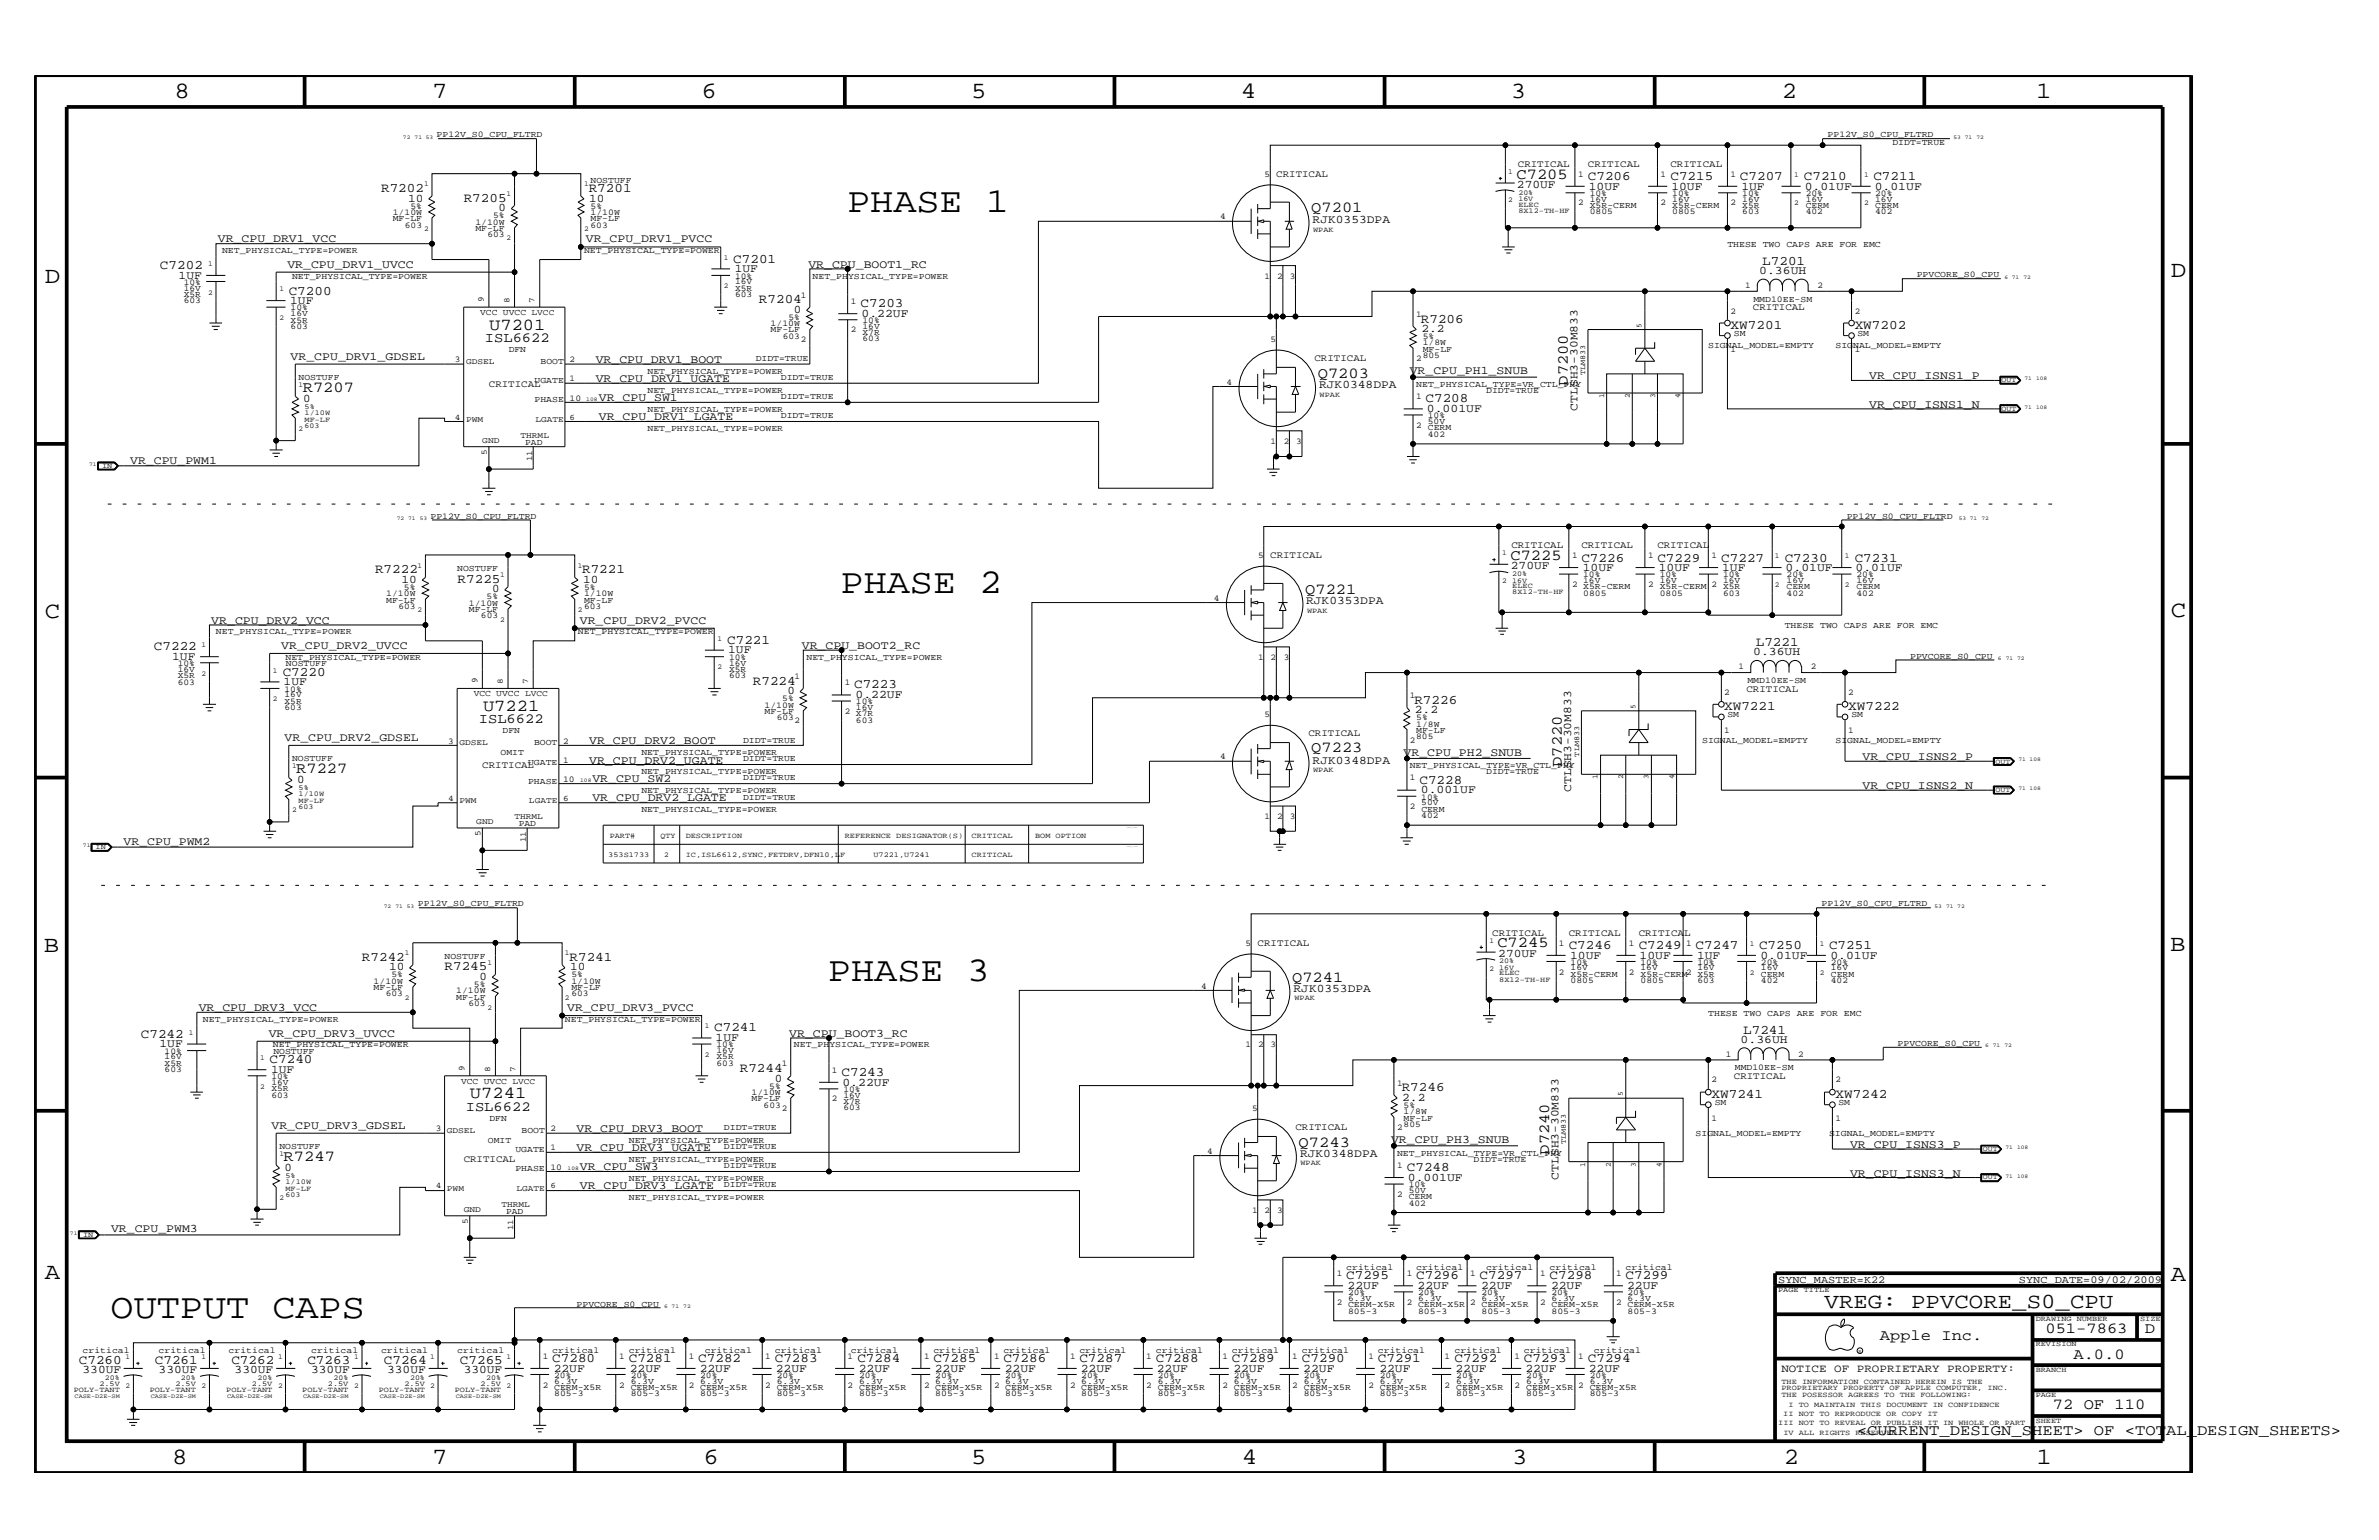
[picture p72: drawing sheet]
<svg xmlns="http://www.w3.org/2000/svg" width="432mm" height="279mm" viewBox="0 0 432 279" stroke-linecap="round" stroke-linejoin="round" font-family="sans-serif">
<defs><g id="words">
<g font-size="6.3">
<text x="153.8" y="38.5">PHASE 1</text>
<text x="152.6" y="107.6">PHASE 2</text>
<text x="150.3" y="177.9">PHASE 3</text>
<text x="20.1" y="239">OUTPUT CAPS</text>
</g>
<g font-size="4.2">
<text x="31.7" y="17.8">8</text>
<text x="78.4" y="17.8">7</text>
<text x="127.3" y="17.8">6</text>
<text x="176.3" y="17.8">5</text>
<text x="225.2" y="17.8">4</text>
<text x="274.2" y="17.8">3</text>
<text x="323.4" y="17.8">2</text>
<text x="369.6" y="17.8">1</text>
<text x="8.1" y="51.3">D</text>
<text x="394" y="50.3">D</text>
<text x="8.1" y="112.1">C</text>
<text x="394" y="111.9">C</text>
<text x="8" y="172.7">B</text>
<text x="393.9" y="172.5">B</text>
<text x="8.1" y="232">A</text>
<text x="394" y="232.4">A</text>
<text x="31.3" y="265.6">8</text>
<text x="78.4" y="265.6">7</text>
<text x="127.7" y="265.6">6</text>
<text x="176.3" y="265.6">5</text>
<text x="225.4" y="265.6">4</text>
<text x="274.5" y="265.6">3</text>
<text x="323.8" y="265.6">2</text>
<text x="369.7" y="265.6">1</text>
</g>
<text font-size="3.9" x="331.2" y="237.3">VREG: PPVCORE_S0_CPU</text>
<g font-size="3">
<text x="88.8" y="59.8">U7201</text>
<text x="87.7" y="129">U7221</text>
<text x="85.3" y="199.2">U7241</text>
</g>
<g font-size="2.8">
<text x="275.3" y="32.5">C7205</text>
<text x="238" y="38.6">Q7201</text>
<text x="54.9" y="71.1">R7207</text>
<text x="239.2" y="68.5">Q7203</text>
<text x="284.6" y="70" transform="rotate(-90 284.6 70)">D7200</text>
<text x="274.2" y="101.6">C7225</text>
<text x="236.9" y="107.7">Q7221</text>
<text x="238" y="136.5">Q7223</text>
<text x="53.8" y="140.3">R7227</text>
<text x="283.5" y="139.1" transform="rotate(-90 283.5 139.1)">D7220</text>
<text x="271.8" y="171.9">C7245</text>
<text x="234.5" y="178.1">Q7241</text>
<text x="235.7" y="208.1">Q7243</text>
<text x="281.2" y="209.5" transform="rotate(-90 281.2 209.5)">D7240</text>
<text x="51.5" y="210.7">R7247</text>
<text x="341.2" y="243.1">Apple Inc.</text>
<text x="371.3" y="241.9">051-7863</text>
<text x="389.3" y="241.9">D</text>
<text x="376.3" y="246.5">A.0.0</text>
<text x="372.6" y="255.7">72 OF 110</text>
<text x="337.1" y="260.4">&lt;CURRENT_DESIGN_SHEET&gt; OF &lt;TOTAL_DESIGN_SHEETS&gt;</text>
</g>
<g font-size="2.5">
<text x="88" y="62.1">ISL6622</text>
<text x="86.9" y="131.3">ISL6622</text>
<text x="84.5" y="201.5">ISL6622</text>
</g>
<g font-size="2.4">
<text x="69.2" y="34.8">R7202</text>
<text x="106.8" y="34.8">R7201</text>
<text x="288.2" y="32.7">C7206</text>
<text x="303.2" y="32.7">C7215</text>
<text x="315.8" y="32.7">C7207</text>
<text x="327.4" y="32.7">C7210</text>
<text x="340" y="32.7">C7211</text>
<text x="84.2" y="36.6">R7205</text>
<text x="133.1" y="47.7">C7201</text>
<text x="29" y="48.8">C7202</text>
<text x="52.4" y="53.5">C7200</text>
<text x="319.9" y="48.1">L7201</text>
<text x="137.8" y="55.1">R7204</text>
<text x="156.2" y="55.7">C7203</text>
<text x="257.9" y="58.5">R7206</text>
<text x="314.1" y="59.6">XW7201</text>
<text x="336.6" y="59.6">XW7202</text>
<text x="258.7" y="73">C7208</text>
<text x="287" y="101.9">C7226</text>
<text x="300.8" y="101.9">C7229</text>
<text x="312.4" y="101.9">C7227</text>
<text x="323.9" y="101.9">C7230</text>
<text x="336.6" y="101.9">C7231</text>
<text x="68.1" y="104">R7222</text>
<text x="83.1" y="105.8">R7225</text>
<text x="105.7" y="104">R7221</text>
<text x="27.9" y="118">C7222</text>
<text x="132" y="116.9">C7221</text>
<text x="318.7" y="117.3">L7221</text>
<text x="51.3" y="122.6">C7220</text>
<text x="136.7" y="124.2">R7224</text>
<text x="155" y="124.9">C7223</text>
<text x="256.7" y="127.7">R7226</text>
<text x="312.9" y="128.8">XW7221</text>
<text x="335.4" y="128.8">XW7222</text>
<text x="257.6" y="142.2">C7228</text>
<text x="284.7" y="172.2">C7246</text>
<text x="297.4" y="172.2">C7249</text>
<text x="307.8" y="172.2">C7247</text>
<text x="319.3" y="172.2">C7250</text>
<text x="332" y="172.2">C7251</text>
<text x="65.7" y="174.4">R7242</text>
<text x="80.7" y="176.1">R7245</text>
<text x="103.4" y="174.4">R7241</text>
<text x="25.6" y="188.3">C7242</text>
<text x="129.6" y="187.1">C7241</text>
<text x="316.4" y="187.6">L7241</text>
<text x="48.9" y="192.9">C7240</text>
<text x="134.3" y="194.5">R7244</text>
<text x="152.7" y="195.2">C7243</text>
<text x="254.4" y="198">R7246</text>
<text x="310.6" y="199.2">XW7241</text>
<text x="333.2" y="199.2">XW7242</text>
<text x="255.4" y="212.5">C7248</text>
<text x="244.3" y="232.1">C7295</text>
<text x="257" y="232.1">C7296</text>
<text x="268.6" y="232.1">C7297</text>
<text x="281.3" y="232.1">C7298</text>
<text x="295.1" y="232.1">C7299</text>
<text x="14.3" y="247.4">C7260</text>
<text x="28.1" y="247.4">C7261</text>
<text x="42" y="247.4">C7262</text>
<text x="55.8" y="247.4">C7263</text>
<text x="69.7" y="247.4">C7264</text>
<text x="83.5" y="247.4">C7265</text>
<text x="100.2" y="247.1">C7280</text>
<text x="114.1" y="247.1">C7281</text>
<text x="126.7" y="247.1">C7282</text>
<text x="140.6" y="247.1">C7283</text>
<text x="155.6" y="247.1">C7284</text>
<text x="169.4" y="247.1">C7285</text>
<text x="182.1" y="247.1">C7286</text>
<text x="195.9" y="247.1">C7287</text>
<text x="209.8" y="247.1">C7288</text>
<text x="223.6" y="247.1">C7289</text>
<text x="236.3" y="247.1">C7290</text>
<text x="250.1" y="247.1">C7291</text>
<text x="264" y="247.1">C7292</text>
<text x="276.6" y="247.1">C7293</text>
<text x="288.2" y="247.1">C7294</text>
</g>
<g font-size="2.1">
<text x="275.3" y="34.1">270UF</text>
<text x="288.4" y="34.4">10UF</text>
<text x="303.4" y="34.4">10UF</text>
<text x="316.1" y="34.4">1UF</text>
<text x="327.6" y="34.4">0.01UF</text>
<text x="340.3" y="34.4">0.01UF</text>
<text x="74.1" y="36.6">10</text>
<text x="90.5" y="38.3">0</text>
<text x="106.9" y="36.6">10</text>
<text x="238.3" y="40.5">RJK0353DPA</text>
<text x="39.5" y="44">VR_CPU_DRV1_VCC</text>
<text x="106.3" y="44">VR_CPU_DRV1_PVCC</text>
<text x="32.4" y="50.6">1UF</text>
<text x="52.2" y="48.6">VR_CPU_DRV1_UVCC</text>
<text x="133.3" y="49.4">1UF</text>
<text x="146.7" y="48.6">VR_CPU_BOOT1_RC</text>
<text x="319.3" y="49.7">0.36UH</text>
<text x="52.7" y="55.1">1UF</text>
<text x="144.1" y="56.8">0</text>
<text x="156.4" y="57.4">0.22UF</text>
<text x="52.7" y="65.3">VR_CPU_DRV1_GDSEL</text>
<text x="108.1" y="65.9">VR_CPU_DRV1_BOOT</text>
<text x="258" y="60.2">2.2</text>
<text x="108.1" y="69.4">VR_CPU_DRV1_UGATE</text>
<text x="239.4" y="70.5">RJK0348DPA</text>
<text x="255.9" y="67.9">VR_CPU_PH1_SNUB</text>
<text x="339.3" y="68.8">VR_CPU_ISNS1_P</text>
<text x="55" y="72.9">0</text>
<text x="108.7" y="72.8">VR_CPU_SW1</text>
<text x="108.7" y="76.2">VR_CPU_DRV1_LGATE</text>
<text x="259" y="74.8">0.001UF</text>
<text x="286.3" y="74.5" transform="rotate(-90 286.3 74.5)">CTLSH3-30M833</text>
<text x="339.3" y="73.9">VR_CPU_ISNS1_N</text>
<text x="23.6" y="84.1">VR_CPU_PWM1</text>
<text x="72.9" y="105.8">10</text>
<text x="89.3" y="107.5">0</text>
<text x="105.8" y="105.8">10</text>
<text x="274.2" y="103.2">270UF</text>
<text x="287.3" y="103.6">10UF</text>
<text x="301.1" y="103.6">10UF</text>
<text x="312.6" y="103.6">1UF</text>
<text x="324.1" y="103.6">0.01UF</text>
<text x="336.8" y="103.6">0.01UF</text>
<text x="38.4" y="113.1">VR_CPU_DRV2_VCC</text>
<text x="105.2" y="113.1">VR_CPU_DRV2_PVCC</text>
<text x="237.1" y="109.7">RJK0353DPA</text>
<text x="31.2" y="119.7">1UF</text>
<text x="51.1" y="117.7">VR_CPU_DRV2_UVCC</text>
<text x="132.2" y="118.6">1UF</text>
<text x="145.5" y="117.7">VR_CPU_BOOT2_RC</text>
<text x="318.2" y="118.9">0.36UH</text>
<text x="51.5" y="124.3">1UF</text>
<text x="142.9" y="125.9">0</text>
<text x="155.3" y="126.6">0.22UF</text>
<text x="256.8" y="129.4">2.2</text>
<text x="51.6" y="134.5">VR_CPU_DRV2_GDSEL</text>
<text x="106.9" y="135.1">VR_CPU_DRV2_BOOT</text>
<text x="254.8" y="137.1">VR_CPU_PH2_SNUB</text>
<text x="338.1" y="138">VR_CPU_ISNS2_P</text>
<text x="53.9" y="142.1">0</text>
<text x="106.9" y="138.5">VR_CPU_DRV2_UGATE</text>
<text x="107.5" y="141.9">VR_CPU_SW2</text>
<text x="238.3" y="138.5">RJK0348DPA</text>
<text x="257.9" y="144">0.001UF</text>
<text x="285.2" y="143.7" transform="rotate(-90 285.2 143.7)">CTLSH3-30M833</text>
<text x="338.1" y="143.1">VR_CPU_ISNS2_N</text>
<text x="107.5" y="145.4">VR_CPU_DRV2_LGATE</text>
<text x="22.4" y="153.3">VR_CPU_PWM2</text>
<text x="271.9" y="173.6">270UF</text>
<text x="285" y="173.9">10UF</text>
<text x="297.6" y="173.9">10UF</text>
<text x="308" y="173.9">1UF</text>
<text x="319.5" y="173.9">0.01UF</text>
<text x="332.2" y="173.9">0.01UF</text>
<text x="70.6" y="176.1">10</text>
<text x="87" y="177.8">0</text>
<text x="103.5" y="176.1">10</text>
<text x="36.1" y="183.5">VR_CPU_DRV3_VCC</text>
<text x="103" y="183.5">VR_CPU_DRV3_PVCC</text>
<text x="234.8" y="180">RJK0353DPA</text>
<text x="29" y="190">1UF</text>
<text x="48.8" y="188.1">VR_CPU_DRV3_UVCC</text>
<text x="129.9" y="188.9">1UF</text>
<text x="143.3" y="188.1">VR_CPU_BOOT3_RC</text>
<text x="315.9" y="189.3">0.36UH</text>
<text x="49.2" y="194.7">1UF</text>
<text x="140.6" y="196.3">0</text>
<text x="152.9" y="197">0.22UF</text>
<text x="254.5" y="199.8">2.2</text>
<text x="49.3" y="204.8">VR_CPU_DRV3_GDSEL</text>
<text x="104.6" y="205.3">VR_CPU_DRV3_BOOT</text>
<text x="104.6" y="208.8">VR_CPU_DRV3_UGATE</text>
<text x="252.5" y="207.5">VR_CPU_PH3_SNUB</text>
<text x="335.8" y="208.2">VR_CPU_ISNS3_P</text>
<text x="51.6" y="212.4">0</text>
<text x="105.2" y="215.8">VR_CPU_DRV3_LGATE</text>
<text x="105.2" y="212.3">VR_CPU_SW3</text>
<text x="236" y="210">RJK0348DPA</text>
<text x="255.5" y="214.2">0.001UF</text>
<text x="282.9" y="214" transform="rotate(-90 282.9 214)">CTLSH3-30M833</text>
<text x="335.8" y="213.5">VR_CPU_ISNS3_N</text>
<text x="20.2" y="223.5">VR_CPU_PWM3</text>
<text x="244.6" y="233.9">22UF</text>
<text x="257.3" y="233.9">22UF</text>
<text x="268.8" y="233.9">22UF</text>
<text x="281.5" y="233.9">22UF</text>
<text x="295.3" y="233.9">22UF</text>
<text x="15" y="249">330UF</text>
<text x="28.8" y="249">330UF</text>
<text x="42.6" y="249">330UF</text>
<text x="56.5" y="249">330UF</text>
<text x="70.3" y="249">330UF</text>
<text x="84.2" y="249">330UF</text>
<text x="100.5" y="248.9">22UF</text>
<text x="114.3" y="248.9">22UF</text>
<text x="127" y="248.9">22UF</text>
<text x="140.8" y="248.9">22UF</text>
<text x="155.9" y="248.9">22UF</text>
<text x="169.7" y="248.9">22UF</text>
<text x="182.4" y="248.9">22UF</text>
<text x="196.2" y="248.9">22UF</text>
<text x="210" y="248.9">22UF</text>
<text x="223.9" y="248.9">22UF</text>
<text x="236.6" y="248.9">22UF</text>
<text x="250.4" y="248.9">22UF</text>
<text x="264.2" y="248.9">22UF</text>
<text x="276.9" y="248.9">22UF</text>
<text x="288.4" y="248.9">22UF</text>
</g>
<text font-size="2" x="323.3" y="248.9">NOTICE OF PROPRIETARY PROPERTY:</text>
<g font-size="1.9">
<text x="322.7" y="232.7">SYNC_MASTER=K22</text>
<text x="366.4" y="232.7">SYNC_DATE=09/02/2009</text>
</g>
<g font-size="1.8">
<text x="231.6" y="32.1">CRITICAL</text>
<text x="275.5" y="30.3">CRITICAL</text>
<text x="288.2" y="30.3">CRITICAL</text>
<text x="303.2" y="30.3">CRITICAL</text>
<text x="318.2" y="56.3">CRITICAL</text>
<text x="238.6" y="65.6">CRITICAL</text>
<text x="88.7" y="70.1">CRITICAL</text>
<text x="230.5" y="101.3">CRITICAL</text>
<text x="274.3" y="99.5">CRITICAL</text>
<text x="287" y="99.5">CRITICAL</text>
<text x="300.8" y="99.5">CRITICAL</text>
<text x="317" y="125.5">CRITICAL</text>
<text x="237.5" y="133.5">CRITICAL</text>
<text x="87.5" y="139.3">CRITICAL</text>
<text x="228.3" y="171.6">CRITICAL</text>
<text x="270.8" y="169.9">CRITICAL</text>
<text x="284.7" y="169.9">CRITICAL</text>
<text x="297.4" y="169.9">CRITICAL</text>
<text x="314.7" y="195.8">CRITICAL</text>
<text x="235.1" y="205">CRITICAL</text>
<text x="84.2" y="210.8">CRITICAL</text>
</g>
<g font-size="1.6">
<text x="79.2" y="24.9">PP12V_S0_CPU_FLTRD</text>
<text x="331.7" y="24.9">PP12V_S0_CPU_FLTRD</text>
<text x="343.5" y="26.4">DIDT=TRUE</text>
<text x="107.2" y="33.2">NOSTUFF</text>
<text x="229.5" y="32.1">5</text>
<text x="286.4" y="32.1">1</text>
<text x="288.5" y="35.6">10%</text>
<text x="301.4" y="32.1">1</text>
<text x="303.5" y="35.6">10%</text>
<text x="314.1" y="32.1">1</text>
<text x="316.2" y="35.6">10%</text>
<text x="327.7" y="35.6">20%</text>
<text x="340.4" y="35.6">20%</text>
<text x="71.3" y="40.2">MF-LF</text>
<text x="71.3" y="39.1">1/10W</text>
<text x="73.5" y="41.3">603</text>
<text x="74.5" y="37.9">5%</text>
<text x="86.3" y="40.8">1/10W</text>
<text x="86.3" y="41.9">MF-LF</text>
<text x="89.5" y="39.6">5%</text>
<text x="107.2" y="39.1">1/10W</text>
<text x="107.2" y="37.9">5%</text>
<text x="107.2" y="40.2">MF-LF</text>
<text x="107.2" y="41.3">603</text>
<text x="221.5" y="39.8">4</text>
<text x="286.4" y="37.3">2</text>
<text x="288.5" y="38.9">0805</text>
<text x="288.5" y="37.8">X5R-CERM</text>
<text x="288.5" y="36.6">16V</text>
<text x="301.4" y="37.3">2</text>
<text x="303.5" y="38.9">0805</text>
<text x="303.5" y="36.6">16V</text>
<text x="303.5" y="37.8">X5R-CERM</text>
<text x="314.1" y="37.3">2</text>
<text x="316.2" y="38.9">603</text>
<text x="316.2" y="37.8">X5R</text>
<text x="316.2" y="36.6">16V</text>
<text x="327.7" y="36.6">16V</text>
<text x="327.7" y="37.8">CERM</text>
<text x="327.7" y="38.9">402</text>
<text x="340.4" y="37.8">CERM</text>
<text x="340.4" y="36.6">16V</text>
<text x="340.4" y="38.9">402</text>
<text x="40.3" y="45.9">NET_PHYSICAL_TYPE=POWER</text>
<text x="88.5" y="43">603</text>
<text x="106" y="45.9">NET_PHYSICAL_TYPE=POWER</text>
<text x="313.5" y="44.8">THESE TWO CAPS ARE FOR EMC</text>
<text x="33.4" y="52.8">16V</text>
<text x="33.4" y="53.9">X5R</text>
<text x="33.4" y="51.7">10%</text>
<text x="53" y="50.6">NET_PHYSICAL_TYPE=POWER</text>
<text x="133.4" y="51.6">16V</text>
<text x="133.4" y="52.8">X5R</text>
<text x="133.4" y="50.6">10%</text>
<text x="133.4" y="53.9">603</text>
<text x="147.5" y="50.6">NET_PHYSICAL_TYPE=POWER</text>
<text x="229.5" y="50.6">1</text>
<text x="231.8" y="50.6">2</text>
<text x="234.1" y="50.6">3</text>
<text x="316.7" y="52.3">1</text>
<text x="329.9" y="52.3">2</text>
<text x="347.9" y="50.3">PPVCORE_S0_CPU</text>
<text x="33.4" y="55.1">603</text>
<text x="52.7" y="56.3">10%</text>
<text x="52.7" y="57.3">16V</text>
<text x="52.7" y="58.5">X5R</text>
<text x="52.7" y="59.6">603</text>
<text x="87.2" y="57.1">VCC UVCC LVCC</text>
<text x="87.8" y="54.8" transform="rotate(-90 87.8 54.8)">9</text>
<text x="139.9" y="59.2">1/10W</text>
<text x="143.1" y="58">5%</text>
<text x="145.4" y="54">1</text>
<text x="154.4" y="55.1">1</text>
<text x="156.5" y="59.6">16V</text>
<text x="156.5" y="58.6">10%</text>
<text x="257" y="57.4">1</text>
<text x="314.1" y="56.9">2</text>
<text x="318.3" y="54.7">MMD10EE-SM</text>
<text x="336.6" y="56.9">2</text>
<text x="82.5" y="65.7">3</text>
<text x="92.3" y="63.8">DFN</text>
<text x="103.4" y="65.7">2</text>
<text x="137.2" y="65.6">DIDT=TRUE</text>
<text x="139.9" y="60.3">MF-LF</text>
<text x="142.1" y="61.5">603</text>
<text x="145.4" y="62.1">2</text>
<text x="154.4" y="60.3">2</text>
<text x="156.5" y="61.9">603</text>
<text x="156.5" y="60.8">X7R</text>
<text x="230.6" y="62.1">5</text>
<text x="257" y="65.6">2</text>
<text x="258.2" y="61.5">5%</text>
<text x="258.2" y="65">805</text>
<text x="258.2" y="63.8">MF-LF</text>
<text x="258.2" y="62.7">1/8W</text>
<text x="310" y="63.2">SIGNAL_MODEL=EMPTY</text>
<text x="314.1" y="63.8">1</text>
<text x="314.7" y="60.9">SM</text>
<text x="333.2" y="63.2">SIGNAL_MODEL=EMPTY</text>
<text x="336.6" y="63.8">1</text>
<text x="337.1" y="60.9">SM</text>
<text x="54.2" y="69">NOSTUFF</text>
<text x="97" y="69.5">UGATE</text>
<text x="98.1" y="66.1">BOOT</text>
<text x="103.4" y="69.2">1</text>
<text x="117.5" y="67.8">NET_PHYSICAL_TYPE=POWER</text>
<text x="117.5" y="71.3">NET_PHYSICAL_TYPE=POWER</text>
<text x="141.7" y="69">DIDT=TRUE</text>
<text x="222.6" y="69.8">4</text>
<text x="257" y="70.1">NET_PHYSICAL_TYPE=VR_CTL_PHY</text>
<text x="269.7" y="71.3">DIDT=TRUE</text>
<text x="97" y="73">PHASE</text>
<text x="103.4" y="72.7">10</text>
<text x="117.5" y="74.8">NET_PHYSICAL_TYPE=POWER</text>
<text x="141.7" y="72.4">DIDT=TRUE</text>
<text x="141.7" y="75.9">DIDT=TRUE</text>
<text x="257" y="77.7">2</text>
<text x="257" y="72.4">1</text>
<text x="259.2" y="76.9">50V</text>
<text x="259.2" y="75.9">10%</text>
<text x="95.3" y="80.7">PAD</text>
<text x="117.5" y="78.2">NET_PHYSICAL_TYPE=POWER</text>
<text x="230.6" y="80.5">1</text>
<text x="233" y="80.5">2</text>
<text x="235.3" y="80.5">3</text>
<text x="259.2" y="78.1">CERM</text>
<text x="259.2" y="79.3">402</text>
<text x="78.1" y="94.1">PP12V_S0_CPU_FLTRD</text>
<text x="335.2" y="94.1">PP12V_S0_CPU_FLTRD</text>
<text x="228.3" y="101.3">5</text>
<text x="285.3" y="101.3">1</text>
<text x="299.1" y="101.3">1</text>
<text x="310.6" y="101.3">1</text>
<text x="73.3" y="107">5%</text>
<text x="83" y="103.6">NOSTUFF</text>
<text x="106" y="107">5%</text>
<text x="285.3" y="106.5">2</text>
<text x="287.4" y="104.8">10%</text>
<text x="287.4" y="106.9">X5R-CERM</text>
<text x="287.4" y="105.8">16V</text>
<text x="299.1" y="106.5">2</text>
<text x="301.2" y="105.8">16V</text>
<text x="301.2" y="104.8">10%</text>
<text x="301.2" y="106.9">X5R-CERM</text>
<text x="310.6" y="106.5">2</text>
<text x="312.8" y="104.8">10%</text>
<text x="312.8" y="106.9">X5R</text>
<text x="312.8" y="105.8">16V</text>
<text x="324.3" y="104.8">20%</text>
<text x="324.3" y="105.8">16V</text>
<text x="324.3" y="106.9">CERM</text>
<text x="337" y="104.8">20%</text>
<text x="337" y="106.9">CERM</text>
<text x="337" y="105.8">16V</text>
<text x="70.1" y="109.3">MF-LF</text>
<text x="70.1" y="108.1">1/10W</text>
<text x="72.3" y="110.5">603</text>
<text x="85.1" y="111.1">MF-LF</text>
<text x="85.1" y="109.9">1/10W</text>
<text x="87.3" y="112.2">603</text>
<text x="88.3" y="108.7">5%</text>
<text x="106" y="110.5">603</text>
<text x="106" y="109.3">MF-LF</text>
<text x="106" y="108.1">1/10W</text>
<text x="220.3" y="109">4</text>
<text x="287.4" y="108.1">0805</text>
<text x="301.2" y="108.1">0805</text>
<text x="312.8" y="108.1">603</text>
<text x="323.9" y="114">THESE TWO CAPS ARE FOR EMC</text>
<text x="324.3" y="108.1">402</text>
<text x="337" y="108.1">402</text>
<text x="39.2" y="115.1">NET_PHYSICAL_TYPE=POWER</text>
<text x="51.8" y="119.7">NET_PHYSICAL_TYPE=POWER</text>
<text x="104.9" y="115.1">NET_PHYSICAL_TYPE=POWER</text>
<text x="132.3" y="119.7">10%</text>
<text x="146.4" y="119.7">NET_PHYSICAL_TYPE=POWER</text>
<text x="228.3" y="119.7">1</text>
<text x="230.6" y="119.7">2</text>
<text x="233" y="119.7">3</text>
<text x="346.7" y="119.5">PPVCORE_S0_CPU</text>
<text x="32.3" y="124.2">603</text>
<text x="32.3" y="123">X5R</text>
<text x="32.3" y="121.9">16V</text>
<text x="32.3" y="120.8">10%</text>
<text x="51.6" y="125.5">10%</text>
<text x="51.9" y="120.8">NOSTUFF</text>
<text x="86.7" y="124" transform="rotate(-90 86.7 124)">9</text>
<text x="132.3" y="123">603</text>
<text x="132.3" y="121.9">X5R</text>
<text x="132.3" y="120.8">16V</text>
<text x="144.2" y="123.1">1</text>
<text x="153.3" y="124.3">1</text>
<text x="315.6" y="121.4">1</text>
<text x="317.2" y="123.9">MMD10EE-SM</text>
<text x="328.7" y="121.4">2</text>
<text x="51.6" y="126.5">16V</text>
<text x="51.6" y="127.7">X5R</text>
<text x="51.6" y="128.8">603</text>
<text x="86" y="126.3">VCC UVCC LVCC</text>
<text x="138.8" y="128.4">1/10W</text>
<text x="138.8" y="129.5">MF-LF</text>
<text x="141" y="130.7">603</text>
<text x="142" y="127.2">5%</text>
<text x="144.2" y="131.3">2</text>
<text x="153.3" y="129.5">2</text>
<text x="155.4" y="131.1">603</text>
<text x="155.4" y="130">X7R</text>
<text x="155.4" y="128.8">16V</text>
<text x="155.4" y="127.8">10%</text>
<text x="229.5" y="130.1">5</text>
<text x="255.9" y="126.6">1</text>
<text x="257" y="130.7">5%</text>
<text x="257" y="131.9">1/8W</text>
<text x="312.9" y="126.1">2</text>
<text x="313.5" y="130.1">SM</text>
<text x="335.4" y="126.1">2</text>
<text x="336" y="130.1">SM</text>
<text x="81.4" y="134.9">3</text>
<text x="90.8" y="137">OMIT</text>
<text x="91.2" y="133">DFN</text>
<text x="96.9" y="135.2">BOOT</text>
<text x="102.2" y="134.9">2</text>
<text x="116.4" y="137">NET_PHYSICAL_TYPE=POWER</text>
<text x="134.9" y="134.7">DIDT=TRUE</text>
<text x="221.5" y="137.8">4</text>
<text x="255.9" y="134.7">2</text>
<text x="257" y="134.1">805</text>
<text x="257" y="133">MF-LF</text>
<text x="308.9" y="134.7">SIGNAL_MODEL=EMPTY</text>
<text x="312.9" y="133">1</text>
<text x="333.2" y="134.7">SIGNAL_MODEL=EMPTY</text>
<text x="335.4" y="133">1</text>
<text x="53" y="138.1">NOSTUFF</text>
<text x="95.8" y="138.7">UGATE</text>
<text x="95.8" y="142.2">PHASE</text>
<text x="102.2" y="138.4">1</text>
<text x="102.2" y="141.8">10</text>
<text x="116.4" y="144">NET_PHYSICAL_TYPE=POWER</text>
<text x="116.4" y="140.5">NET_PHYSICAL_TYPE=POWER</text>
<text x="134.9" y="138.1">DIDT=TRUE</text>
<text x="134.9" y="141.6">DIDT=TRUE</text>
<text x="255.9" y="141.6">1</text>
<text x="255.9" y="139.3">NET_PHYSICAL_TYPE=VR_CTL_PHY</text>
<text x="269.7" y="140.5">DIDT=TRUE</text>
<text x="94.1" y="149.9">PAD</text>
<text x="116.4" y="147.3">NET_PHYSICAL_TYPE=POWER</text>
<text x="134.9" y="145.1">DIDT=TRUE</text>
<text x="229.5" y="148.5">1</text>
<text x="231.8" y="148.5">2</text>
<text x="234.1" y="148.5">3</text>
<text x="255.9" y="146.8">2</text>
<text x="258" y="148.4">402</text>
<text x="258" y="146.1">50V</text>
<text x="258" y="145.1">10%</text>
<text x="258" y="147.3">CERM</text>
<text x="75.9" y="164.5">PP12V_S0_CPU_FLTRD</text>
<text x="330.6" y="164.5">PP12V_S0_CPU_FLTRD</text>
<text x="80.7" y="173.9">NOSTUFF</text>
<text x="226.1" y="171.6">5</text>
<text x="283" y="171.6">1</text>
<text x="295.7" y="171.6">1</text>
<text x="306.1" y="171.6">1</text>
<text x="67.8" y="178.5">1/10W</text>
<text x="67.8" y="179.7">MF-LF</text>
<text x="71" y="177.3">5%</text>
<text x="86" y="179.1">5%</text>
<text x="103.7" y="178.5">1/10W</text>
<text x="103.7" y="179.7">MF-LF</text>
<text x="103.7" y="177.3">5%</text>
<text x="218" y="179.4">4</text>
<text x="283" y="176.8">2</text>
<text x="285.1" y="176.1">16V</text>
<text x="285.1" y="175">10%</text>
<text x="285.1" y="178.4">0805</text>
<text x="285.1" y="177.2">X5R-CERM</text>
<text x="295.7" y="176.8">2</text>
<text x="297.8" y="178.4">0805</text>
<text x="297.8" y="175">10%</text>
<text x="297.8" y="176.1">16V</text>
<text x="297.8" y="177.2">X5R-CERM</text>
<text x="306.1" y="176.8">2</text>
<text x="308.1" y="177.2">X5R</text>
<text x="308.1" y="176.1">16V</text>
<text x="308.1" y="175">10%</text>
<text x="308.1" y="178.4">603</text>
<text x="319.6" y="176.1">16V</text>
<text x="319.6" y="177.2">CERM</text>
<text x="319.6" y="178.4">402</text>
<text x="319.6" y="175">20%</text>
<text x="332.3" y="176.1">16V</text>
<text x="332.3" y="177.2">CERM</text>
<text x="332.3" y="178.4">402</text>
<text x="332.3" y="175">20%</text>
<text x="36.8" y="185.4">NET_PHYSICAL_TYPE=POWER</text>
<text x="70" y="180.8">603</text>
<text x="82.8" y="181.4">MF-LF</text>
<text x="82.8" y="180.2">1/10W</text>
<text x="85" y="182.6">603</text>
<text x="102.5" y="185.4">NET_PHYSICAL_TYPE=POWER</text>
<text x="103.7" y="180.8">603</text>
<text x="310" y="184.3">THESE TWO CAPS ARE FOR EMC</text>
<text x="29.9" y="191.2">10%</text>
<text x="49.5" y="190">NET_PHYSICAL_TYPE=POWER</text>
<text x="49.6" y="191.2">NOSTUFF</text>
<text x="130" y="191">16V</text>
<text x="130" y="190">10%</text>
<text x="144.1" y="190">NET_PHYSICAL_TYPE=POWER</text>
<text x="226.1" y="190">1</text>
<text x="228.3" y="190">2</text>
<text x="230.6" y="190">3</text>
<text x="313.3" y="191.8">1</text>
<text x="326.4" y="191.8">2</text>
<text x="344.4" y="189.8">PPVCORE_S0_CPU</text>
<text x="29.9" y="194.5">603</text>
<text x="29.9" y="193.4">X5R</text>
<text x="29.9" y="192.2">16V</text>
<text x="49.3" y="195.8">10%</text>
<text x="49.3" y="196.9">16V</text>
<text x="49.3" y="198">X5R</text>
<text x="83.7" y="196.6">VCC UVCC LVCC</text>
<text x="84.3" y="194.3" transform="rotate(-90 84.3 194.3)">9</text>
<text x="130" y="193.4">603</text>
<text x="130" y="192.2">X5R</text>
<text x="139.6" y="197.6">5%</text>
<text x="141.9" y="193.5">1</text>
<text x="151" y="194.7">1</text>
<text x="253.6" y="197">1</text>
<text x="310.6" y="196.4">2</text>
<text x="314.9" y="194.2">MMD10EE-SM</text>
<text x="333.2" y="196.4">2</text>
<text x="49.3" y="199.2">603</text>
<text x="88.9" y="203.3">DFN</text>
<text x="136.4" y="198.7">1/10W</text>
<text x="136.4" y="199.8">MF-LF</text>
<text x="138.6" y="201">603</text>
<text x="141.9" y="201.5">2</text>
<text x="151" y="199.8">2</text>
<text x="153.1" y="199.2">16V</text>
<text x="153.1" y="198.1">10%</text>
<text x="153.1" y="200.3">X7R</text>
<text x="153.1" y="201.5">603</text>
<text x="227.2" y="201.5">5</text>
<text x="254.8" y="202.1">1/8W</text>
<text x="254.8" y="201">5%</text>
<text x="254.8" y="203.3">MF-LF</text>
<text x="310.6" y="203.3">1</text>
<text x="311.2" y="200.4">SM</text>
<text x="333.2" y="203.3">1</text>
<text x="333.7" y="200.4">SM</text>
<text x="50.7" y="208.5">NOSTUFF</text>
<text x="79.1" y="205.3">3</text>
<text x="88.6" y="207.3">OMIT</text>
<text x="93.6" y="209.1">UGATE</text>
<text x="94.7" y="205.6">BOOT</text>
<text x="99.9" y="208.7">1</text>
<text x="99.9" y="205.3">2</text>
<text x="114.1" y="207.3">NET_PHYSICAL_TYPE=POWER</text>
<text x="131.4" y="205">DIDT=TRUE</text>
<text x="131.4" y="208.5">DIDT=TRUE</text>
<text x="219.1" y="209.3">4</text>
<text x="253.6" y="205">2</text>
<text x="253.6" y="209.7">NET_PHYSICAL_TYPE=VR_CTL_PHY</text>
<text x="254.8" y="204.4">805</text>
<text x="307.8" y="206.2">SIGNAL_MODEL=EMPTY</text>
<text x="332" y="206.2">SIGNAL_MODEL=EMPTY</text>
<text x="93.6" y="212.5">PHASE</text>
<text x="99.9" y="212.2">10</text>
<text x="114.1" y="210.8">NET_PHYSICAL_TYPE=POWER</text>
<text x="114.1" y="214.2">NET_PHYSICAL_TYPE=POWER</text>
<text x="131.4" y="215.4">DIDT=TRUE</text>
<text x="131.4" y="211.9">DIDT=TRUE</text>
<text x="253.6" y="211.9">1</text>
<text x="255.7" y="215.4">10%</text>
<text x="267.5" y="210.8">DIDT=TRUE</text>
<text x="91.9" y="220.2">PAD</text>
<text x="114.1" y="217.7">NET_PHYSICAL_TYPE=POWER</text>
<text x="227.2" y="220">1</text>
<text x="229.5" y="220">2</text>
<text x="231.8" y="220">3</text>
<text x="253.6" y="217.1">2</text>
<text x="255.7" y="216.4">50V</text>
<text x="255.7" y="217.6">CERM</text>
<text x="255.7" y="218.7">402</text>
<text x="242.7" y="231.5">1</text>
<text x="244.3" y="230.4">critical</text>
<text x="255.4" y="231.5">1</text>
<text x="257" y="230.4">critical</text>
<text x="266.9" y="231.5">1</text>
<text x="269.7" y="230.4">critical</text>
<text x="279.6" y="231.5">1</text>
<text x="281.3" y="230.4">critical</text>
<text x="293.4" y="231.5">1</text>
<text x="295.1" y="230.4">critical</text>
<text x="104.6" y="237.1">PPVCORE_S0_CPU</text>
<text x="242.7" y="236.8">2</text>
<text x="244.7" y="238.4">805-3</text>
<text x="244.7" y="235">20%</text>
<text x="244.7" y="236.1">6.3V</text>
<text x="244.7" y="237.2">CERM-X5R</text>
<text x="255.4" y="236.8">2</text>
<text x="257.4" y="238.4">805-3</text>
<text x="257.4" y="235">20%</text>
<text x="257.4" y="236.1">6.3V</text>
<text x="257.4" y="237.2">CERM-X5R</text>
<text x="266.9" y="236.8">2</text>
<text x="268.9" y="238.4">805-3</text>
<text x="268.9" y="235">20%</text>
<text x="268.9" y="237.2">CERM-X5R</text>
<text x="268.9" y="236.1">6.3V</text>
<text x="279.6" y="236.8">2</text>
<text x="281.6" y="238.4">805-3</text>
<text x="281.6" y="235">20%</text>
<text x="281.6" y="237.2">CERM-X5R</text>
<text x="281.6" y="236.1">6.3V</text>
<text x="293.4" y="236.8">2</text>
<text x="295.4" y="238.4">805-3</text>
<text x="295.4" y="235">20%</text>
<text x="295.4" y="237.2">CERM-X5R</text>
<text x="295.4" y="236.1">6.3V</text>
<text x="15" y="245.4">critical</text>
<text x="28.8" y="245.4">critical</text>
<text x="41.5" y="245.4">critical</text>
<text x="56.5" y="245.4">critical</text>
<text x="69.2" y="245.4">critical</text>
<text x="83" y="245.4">critical</text>
<text x="100.2" y="245.4">critical</text>
<text x="114.1" y="245.4">critical</text>
<text x="127.9" y="245.4">critical</text>
<text x="140.6" y="245.4">critical</text>
<text x="154.4" y="245.4">critical</text>
<text x="169.4" y="245.4">critical</text>
<text x="182.1" y="245.4">critical</text>
<text x="195.9" y="245.4">critical</text>
<text x="209.8" y="245.4">critical</text>
<text x="223.6" y="245.4">critical</text>
<text x="236.3" y="245.4">critical</text>
<text x="250.1" y="245.4">critical</text>
<text x="264" y="245.4">critical</text>
<text x="276.6" y="245.4">critical</text>
<text x="289.3" y="245.4">critical</text>
<text x="98.6" y="251.7">2</text>
<text x="98.6" y="246.5">1</text>
<text x="100.6" y="250">20%</text>
<text x="100.6" y="251.1">6.3V</text>
<text x="112.4" y="251.7">2</text>
<text x="112.4" y="246.5">1</text>
<text x="114.5" y="250">20%</text>
<text x="114.5" y="251.1">6.3V</text>
<text x="125.1" y="251.7">2</text>
<text x="125.1" y="246.5">1</text>
<text x="127.1" y="250">20%</text>
<text x="127.1" y="251.1">6.3V</text>
<text x="138.9" y="251.7">2</text>
<text x="138.9" y="246.5">1</text>
<text x="141" y="250">20%</text>
<text x="141" y="251.1">6.3V</text>
<text x="153.8" y="251.7">2</text>
<text x="153.8" y="246.5">1</text>
<text x="156" y="250">20%</text>
<text x="156" y="251.1">6.3V</text>
<text x="167.7" y="251.7">2</text>
<text x="167.7" y="246.5">1</text>
<text x="169.8" y="250">20%</text>
<text x="169.8" y="251.1">6.3V</text>
<text x="180.4" y="251.7">2</text>
<text x="180.4" y="246.5">1</text>
<text x="182.5" y="250">20%</text>
<text x="182.5" y="251.1">6.3V</text>
<text x="194.2" y="251.7">2</text>
<text x="194.2" y="246.5">1</text>
<text x="196.3" y="250">20%</text>
<text x="196.3" y="251.1">6.3V</text>
<text x="208" y="251.7">2</text>
<text x="208" y="246.5">1</text>
<text x="210.1" y="250">20%</text>
<text x="210.1" y="251.1">6.3V</text>
<text x="221.9" y="251.7">2</text>
<text x="221.9" y="246.5">1</text>
<text x="223.9" y="250">20%</text>
<text x="223.9" y="251.1">6.3V</text>
<text x="234.5" y="251.7">2</text>
<text x="234.5" y="246.5">1</text>
<text x="236.6" y="251.1">6.3V</text>
<text x="236.6" y="250">20%</text>
<text x="248.4" y="251.7">2</text>
<text x="248.4" y="246.5">1</text>
<text x="250.4" y="250">20%</text>
<text x="250.4" y="251.1">6.3V</text>
<text x="262.2" y="251.7">2</text>
<text x="262.2" y="246.5">1</text>
<text x="264.3" y="250">20%</text>
<text x="264.3" y="251.1">6.3V</text>
<text x="274.9" y="251.7">2</text>
<text x="274.9" y="246.5">1</text>
<text x="277" y="250">20%</text>
<text x="277" y="251.1">6.3V</text>
<text x="286.4" y="251.7">2</text>
<text x="286.4" y="246.5">1</text>
<text x="288.5" y="250">20%</text>
<text x="288.5" y="251.1">6.3V</text>
<text x="100.6" y="253.4">805-3</text>
<text x="100.6" y="252.2">CERM-X5R</text>
<text x="114.5" y="253.4">805-3</text>
<text x="114.5" y="252.2">CERM-X5R</text>
<text x="127.1" y="253.4">805-3</text>
<text x="127.1" y="252.2">CERM-X5R</text>
<text x="141" y="253.4">805-3</text>
<text x="141" y="252.2">CERM-X5R</text>
<text x="156" y="253.4">805-3</text>
<text x="156" y="252.2">CERM-X5R</text>
<text x="169.8" y="253.4">805-3</text>
<text x="169.8" y="252.2">CERM-X5R</text>
<text x="182.5" y="253.4">805-3</text>
<text x="182.5" y="252.2">CERM-X5R</text>
<text x="196.3" y="253.4">805-3</text>
<text x="196.3" y="252.2">CERM-X5R</text>
<text x="210.1" y="253.4">805-3</text>
<text x="210.1" y="252.2">CERM-X5R</text>
<text x="223.9" y="253.4">805-3</text>
<text x="223.9" y="252.2">CERM-X5R</text>
<text x="236.6" y="253.4">805-3</text>
<text x="236.6" y="252.2">CERM-X5R</text>
<text x="250.4" y="253.4">805-3</text>
<text x="250.4" y="252.2">CERM-X5R</text>
<text x="264.3" y="253.4">805-3</text>
<text x="264.3" y="252.2">CERM-X5R</text>
<text x="277" y="253.4">805-3</text>
<text x="277" y="252.2">CERM-X5R</text>
<text x="288.5" y="253.4">805-3</text>
<text x="288.5" y="252.2">CERM-X5R</text>
</g>
<g font-size="1.5">
<text x="92.5" y="54.9" transform="rotate(-90 92.5 54.9)">8</text>
<text x="97" y="54.9" transform="rotate(-90 97 54.9)">7</text>
<text x="84.6" y="66.1">GDSEL</text>
<text x="82.5" y="76.1">4</text>
<text x="84.6" y="76.5">PWM</text>
<text x="97.2" y="76.5">LGATE</text>
<text x="103.4" y="76.1">6</text>
<text x="87.5" y="80.3">GND</text>
<text x="88.4" y="82.6" transform="rotate(-90 88.4 82.6)">5</text>
<text x="94.5" y="79.4">THRML</text>
<text x="96.6" y="83.7" transform="rotate(-90 96.6 83.7)">11</text>
<text x="91.3" y="124.1" transform="rotate(-90 91.3 124.1)">8</text>
<text x="95.8" y="124.1" transform="rotate(-90 95.8 124.1)">7</text>
<text x="83.4" y="135.2">GDSEL</text>
<text x="81.4" y="145.3">4</text>
<text x="83.4" y="145.7">PWM</text>
<text x="86.4" y="149.5">GND</text>
<text x="93.4" y="148.6">THRML</text>
<text x="96" y="145.7">LGATE</text>
<text x="102.2" y="145.3">6</text>
<text x="87.2" y="151.8" transform="rotate(-90 87.2 151.8)">5</text>
<text x="95.4" y="152.9" transform="rotate(-90 95.4 152.9)">11</text>
<text x="89" y="194.4" transform="rotate(-90 89 194.4)">8</text>
<text x="93.6" y="194.4" transform="rotate(-90 93.6 194.4)">7</text>
<text x="81.1" y="205.6">GDSEL</text>
<text x="79.1" y="215.6">4</text>
<text x="99.9" y="215.6">6</text>
<text x="81.1" y="216">PWM</text>
<text x="84.2" y="219.8">GND</text>
<text x="91" y="219">THRML</text>
<text x="93.7" y="216">LGATE</text>
<text x="84.9" y="222" transform="rotate(-90 84.9 222)">5</text>
<text x="93.1" y="223.2" transform="rotate(-90 93.1 223.2)">11</text>
</g>
<g font-size="1.4">
<text x="77" y="33.8">1</text>
<text x="91.9" y="35.6">1</text>
<text x="106" y="33.8">1</text>
<text x="273.7" y="31.5">1</text>
<text x="275.6" y="35.3">20%</text>
<text x="325.6" y="32.1">1</text>
<text x="338.3" y="32.1">1</text>
<text x="77" y="41.9">2</text>
<text x="106" y="41.9">2</text>
<text x="273.7" y="36.7">2</text>
<text x="275.6" y="36.5">16V</text>
<text x="275.6" y="37.5">ELEC</text>
<text x="275.6" y="38.6">8X12-TH-HF</text>
<text x="325.6" y="37.3">2</text>
<text x="338.3" y="37.3">2</text>
<text x="91.9" y="43.6">2</text>
<text x="131.4" y="47.1">1</text>
<text x="238.3" y="42">WPAK</text>
<text x="37.8" y="53.5">2</text>
<text x="37.8" y="48.2">1</text>
<text x="50.7" y="52.9">1</text>
<text x="131.4" y="52.3">2</text>
<text x="50.7" y="58">2</text>
<text x="297.9" y="59.5" transform="rotate(-90 297.9 59.5)">5</text>
<text x="54.2" y="70.1">1</text>
<text x="239.5" y="72">WPAK</text>
<text x="287.7" y="68.1" transform="rotate(-90 287.7 68.1)">TLM833</text>
<text x="363.3" y="69.4">OUT</text>
<text x="55.3" y="74.2">5%</text>
<text x="55.3" y="75.3">1/10W</text>
<text x="55.3" y="76.5">MF-LF</text>
<text x="55.3" y="77.7">603</text>
<text x="291.2" y="72.2" transform="rotate(-90 291.2 72.2)">1</text>
<text x="295.8" y="72.2" transform="rotate(-90 295.8 72.2)">2</text>
<text x="300.4" y="72.2" transform="rotate(-90 300.4 72.2)">3</text>
<text x="305" y="72.2" transform="rotate(-90 305 72.2)">4</text>
<text x="363.3" y="74.5">OUT</text>
<text x="54.2" y="78.2">2</text>
<text x="18.5" y="84.9">IN</text>
<text x="272.6" y="100.7">1</text>
<text x="322.2" y="101.3">1</text>
<text x="334.9" y="101.3">1</text>
<text x="75.8" y="103">1</text>
<text x="90.8" y="104.8">1</text>
<text x="104.9" y="103">1</text>
<text x="272.6" y="105.9">2</text>
<text x="274.5" y="105.7">16V</text>
<text x="274.5" y="106.7">ELEC</text>
<text x="274.5" y="107.8">8X12-TH-HF</text>
<text x="274.5" y="104.5">20%</text>
<text x="322.2" y="106.5">2</text>
<text x="334.9" y="106.5">2</text>
<text x="75.8" y="111.1">2</text>
<text x="90.8" y="112.8">2</text>
<text x="104.9" y="111.1">2</text>
<text x="237.2" y="111.2">WPAK</text>
<text x="36.6" y="117.4">1</text>
<text x="130.2" y="116.3">1</text>
<text x="36.6" y="122.6">2</text>
<text x="49.5" y="122">1</text>
<text x="130.2" y="121.4">2</text>
<text x="49.5" y="127.2">2</text>
<text x="296.8" y="128.6" transform="rotate(-90 296.8 128.6)">5</text>
<text x="286.6" y="137.3" transform="rotate(-90 286.6 137.3)">TLM833</text>
<text x="53" y="139.3">1</text>
<text x="54.2" y="143.4">5%</text>
<text x="238.3" y="140">WPAK</text>
<text x="290" y="141.4" transform="rotate(-90 290 141.4)">1</text>
<text x="294.6" y="141.4" transform="rotate(-90 294.6 141.4)">2</text>
<text x="299.2" y="141.4" transform="rotate(-90 299.2 141.4)">3</text>
<text x="303.9" y="141.4" transform="rotate(-90 303.9 141.4)">4</text>
<text x="362.2" y="138.5">OUT</text>
<text x="362.2" y="143.7">OUT</text>
<text x="53" y="147.3">2</text>
<text x="54.2" y="144.5">1/10W</text>
<text x="54.2" y="145.7">MF-LF</text>
<text x="54.2" y="146.8">603</text>
<text x="17.4" y="154">IN</text>
<text x="110.4" y="155.5">353S1733</text>
<text x="110.7" y="152">PART#</text>
<text x="119.9" y="152">QTY</text>
<text x="120.6" y="155.5">2</text>
<text x="124.5" y="155.5">IC,ISL6612,SYNC,FETDRV,DFN10,LF</text>
<text x="124.5" y="152">DESCRIPTION</text>
<text x="153.3" y="152">REFERENCE DESIGNATOR(S)</text>
<text x="158.5" y="155.5">U7221,U7241</text>
<text x="176.4" y="152">CRITICAL</text>
<text x="176.4" y="155.5">CRITICAL</text>
<text x="187.9" y="152">BOM OPTION</text>
<text x="73.5" y="173.3">1</text>
<text x="102.5" y="173.3">1</text>
<text x="270.3" y="171.1">1</text>
<text x="317.6" y="171.6">1</text>
<text x="330.3" y="171.6">1</text>
<text x="88.5" y="175">1</text>
<text x="270.3" y="176.2">2</text>
<text x="272.1" y="177">ELEC</text>
<text x="272.1" y="178.2">8X12-TH-HF</text>
<text x="272.1" y="174.8">20%</text>
<text x="272.1" y="176">16V</text>
<text x="317.6" y="176.8">2</text>
<text x="330.3" y="176.8">2</text>
<text x="73.5" y="181.4">2</text>
<text x="88.5" y="183.2">2</text>
<text x="102.5" y="181.4">2</text>
<text x="234.9" y="181.5">WPAK</text>
<text x="34.3" y="187.7">1</text>
<text x="127.9" y="191.8">2</text>
<text x="127.9" y="186.5">1</text>
<text x="47.2" y="197.6">2</text>
<text x="47.2" y="192.3">1</text>
<text x="294.6" y="198.9" transform="rotate(-90 294.6 198.9)">5</text>
<text x="50.7" y="209.7">1</text>
<text x="284.2" y="207.6" transform="rotate(-90 284.2 207.6)">TLM833</text>
<text x="359.9" y="208.8">OUT</text>
<text x="51.8" y="213.6">5%</text>
<text x="51.8" y="214.8">1/10W</text>
<text x="236.1" y="211.4">WPAK</text>
<text x="287.7" y="211.8" transform="rotate(-90 287.7 211.8)">1</text>
<text x="292.4" y="211.8" transform="rotate(-90 292.4 211.8)">2</text>
<text x="296.9" y="211.8" transform="rotate(-90 296.9 211.8)">3</text>
<text x="301.6" y="211.8" transform="rotate(-90 301.6 211.8)">4</text>
<text x="359.9" y="214">OUT</text>
<text x="50.7" y="217.7">2</text>
<text x="51.8" y="216">MF-LF</text>
<text x="51.8" y="217.1">603</text>
<text x="15.1" y="224.4">IN</text>
<text x="322.7" y="234.4">PAGE TITLE</text>
<text x="369.5" y="239.6">DRAWING NUMBER</text>
<text x="388.5" y="239.6">SIZE</text>
<text x="369.5" y="244.2">REVISION</text>
<text x="18" y="251.5">2.5V</text>
<text x="19" y="250.3">20%</text>
<text x="22.8" y="251.7">2</text>
<text x="22.8" y="246.5">1</text>
<text x="31.8" y="251.5">2.5V</text>
<text x="32.9" y="250.3">20%</text>
<text x="36.6" y="251.7">2</text>
<text x="36.6" y="246.5">1</text>
<text x="45.7" y="251.5">2.5V</text>
<text x="46.7" y="250.3">20%</text>
<text x="50.5" y="251.7">2</text>
<text x="50.5" y="246.5">1</text>
<text x="59.5" y="251.5">2.5V</text>
<text x="60.5" y="250.3">20%</text>
<text x="64.3" y="251.7">2</text>
<text x="64.3" y="246.5">1</text>
<text x="73.4" y="251.5">2.5V 2</text>
<text x="74.4" y="250.3">20%</text>
<text x="78.1" y="246.5">1</text>
<text x="87.2" y="251.5">2.5V</text>
<text x="88.2" y="250.3">20%</text>
<text x="91.9" y="251.7">2</text>
<text x="91.9" y="246.5">1</text>
<text x="323.3" y="251.1">THE INFORMATION CONTAINED HEREIN IS THE</text>
<text x="369.5" y="248.9">BRANCH</text>
<text x="13.4" y="252.5">POLY-TANT</text>
<text x="27.2" y="252.5">POLY-TANT</text>
<text x="41.1" y="252.5">POLY-TANT</text>
<text x="54.9" y="252.5">POLY-TANT</text>
<text x="68.7" y="252.5">POLY-TANT</text>
<text x="82.5" y="252.5">POLY-TANT</text>
<text x="323.3" y="253.4">THE POSESSOR AGREES TO THE FOLLOWING:</text>
<text x="323.3" y="252.3">PROPRIETARY PROPERTY OF APPLE COMPUTER, INC.</text>
<text x="323.7" y="256.9">II NOT TO REPRODUCE OR COPY IT</text>
<text x="324.6" y="255.2">I TO MAINTAIN THIS DOCUMENT IN CONFIDENCE</text>
<text x="369.5" y="253.4">PAGE</text>
<text x="322.7" y="258.6">III NOT TO REVEAL OR PUBLISH IT IN WHOLE OR PART</text>
<text x="323.7" y="260.4">IV ALL RIGHTS RESERVED</text>
<text x="369.5" y="258.1">SHEET</text>
</g>
<g font-size="1.1">
<text x="13.5" y="253.7">CASE-D2E-SM</text>
<text x="27.3" y="253.7">CASE-D2E-SM</text>
<text x="41.2" y="253.7">CASE-D2E-SM</text>
<text x="55" y="253.7">CASE-D2E-SM</text>
<text x="68.9" y="253.7">CASE-D2E-SM</text>
<text x="82.7" y="253.7">CASE-D2E-SM</text>
</g>
<g font-size="1">
<text x="73.1" y="25.2">72</text>
<text x="75.3" y="25.2">71 53</text>
<text x="354.6" y="25.2">53 71</text>
<text x="358.7" y="25.2">72</text>
<text x="363.8" y="50.6">6 71</text>
<text x="367.3" y="50.6">72</text>
<text x="367.5" y="69">71</text>
<text x="369.6" y="69">108</text>
<text x="106.4" y="72.8">108</text>
<text x="367.5" y="74.2">71</text>
<text x="369.6" y="74.2">108</text>
<text x="16.2" y="84.5">71</text>
<text x="72" y="94.3">72 71</text>
<text x="76.2" y="94.3">53</text>
<text x="355.5" y="94.3">53 71</text>
<text x="359.7" y="94.3">72</text>
<text x="362.6" y="119.7">6</text>
<text x="364.1" y="119.7">71 72</text>
<text x="105.3" y="141.9">108</text>
<text x="366.4" y="143.4">71 108</text>
<text x="366.4" y="138.1">71 108</text>
<text x="15.1" y="153.7">71</text>
<text x="69.7" y="164.7">72</text>
<text x="71.8" y="164.7">71 53</text>
<text x="351.1" y="164.7">53</text>
<text x="353.2" y="164.7">71 72</text>
<text x="360.3" y="190">6 71</text>
<text x="363.8" y="190">72</text>
<text x="364" y="208.5">71</text>
<text x="366.1" y="208.5">108</text>
<text x="103" y="212.3">108</text>
<text x="364" y="213.6">71</text>
<text x="366.1" y="213.6">108</text>
<text x="12.7" y="224.1">71</text>
<text x="120.6" y="237.3">6 71</text>
<text x="124" y="237.3">72</text>
</g>
<text font-size=".9" x="337.3" y="245.4">R</text>
</g></defs>
<g fill="none" stroke="#000" stroke-width=".18">
<path d="M79.5 25.2h17.9v6.3M93.4 31.5v5.8l-.6 .6 1.1 .6-1.1 .5 1.1 .6-1.1 .5 1.1 .6-.5 .6v14.4M97.4 31.5h8v4.1l.6 .5-1.1 .6 1.1 .6-1.1 .6 1.1 .6-1.1 .5 .5 .6v5.2h25.4v4M97.4 31.5h-19v4.1l-.6 .5 1.1 .6-1.1 .6 1.1 .6-1.1 .6 1.1 .5-.5 .6v4.6h-39.2v5.8M227.1 37.9v4.5M228.3 37v1.7M228.3 39.3v1.7M230.6 36.7h3.4v3.4M271.5 34.7a5.5 5.5 0 0 1 3.4 0M271.5 33.2h3.4M272.1 32.4h.5M272.3 32.1v.6"/>
<path d="M273.2 33.2v-6.9h-42.6v11.6h-2.3M273.2 34.4v6.9h12.7M273.2 26.3h12.7M284.2 35h3.4M284.2 33.8h3.4M285.9 33.8v-7.5h14.9v7.5M285.9 35v6.3h14.9M299.1 35h3.5M299.1 33.8h3.5M300.8 26.3h12.7v7.5M300.8 35v6.3h12.7M311.8 35h3.5"/>
<path d="M311.8 33.8h3.5M313.5 26.3h11.6v7.5M313.5 35v6.3h11.6M323.4 33.8h3.4M323.4 35h3.4M325.1 26.3h12.7v7.5M325.1 35v6.3M336.1 33.8h3.4M336.1 35h3.4M337.8 35v6.3h-12.7M353.9 25.2h-23.1v1.1M37.4 50h3.5"/>
<path d="M37.4 51.1h3.5M38 58.6h2.3M38.4 59.2h1.5M38.8 59.8h.7M39.2 51.1v7.5M48.3 54.5h3.5M48.3 55.7h3.5M50.1 55.7v24.2h3.5v-4l-.6-.6 1.2-.5-1.2-.6 1.2-.6-1.2-.6 1.2-.6-.6-.5v-5.8h30.6M78.4 44.2v2.9h10.3v8.6M84.2 55.7h18.3v25.3h-18.3zM93.4 49.4h-43.3v5.1M105.4 44.8v2.3h-7.4v8.6"/>
<path d="M129.1 48.8h3.4M129.1 50h3.4M129.6 55.7h2.4M130.1 56.3h1.4M130.5 56.9h.7M130.8 50v5.7M152.2 56.9h3.4M152.2 58h3.4M153.8 56.9v-8.1h-6.8v6.9l-.6 .6 1.1 .6-1.1 .5 1.1 .6-1.1 .6 1.1 .6-.5 .6v6.3h-44.5M153.8 48.2v.6M227.1 40.1h-38.6v29.4h-86M228.3 41.6v1.8"/>
<path d="M228.3 42.4h2.3M228.4 40.1l1 .3v-.5l-1.1 .2M229.4 40.1h1.2v17.3h1.1M230.6 57.4h-31.2v15.6h-45.6v-15M230.6 48.2h4.5v9.2h13.9v-4.6h49.6M232.8 48.2v9.2h-1.1v10.4h-2.3M232.8 57.4h2.3M233.2 40.1h1.7M234 40.1l.5 1.5h-1.1zM234 41.6v3.2h-3.4M256.5 52.8v6.4l.6 .6-1.2 .5 1.2 .6-1.2 .6 1.2 .6-1.2 .6 .6 .5v5.2M272.6 44.8h2.3"/>
<path d="M273.1 45.3h1.4M273.4 45.9h.8M273.7 41.3v3.5M288.2 59.8h20.8v11.5h-20.8zM312.9 58.6h-.8v2.3h.8M313.5 52.8h-14.9v10.4l1.7 2.3h-3.4l1.7-2.3M319 51.7v1.1h-5.5v5.2M319 51.7a1.1 1.1 0 0 1 1.1-1.1 1.1 1.1 0 0 1 1.1 1.1M321.2 51.7v1.1M321.2 51.7a1.1 1.1 0 0 1 1.1-1.1 1.1 1.1 0 0 1 1.1 1.1M323.5 51.7a1.1 1.1 0 0 1 1.1-1.1 1.1 1.1 0 0 1 1.1 1.1M323.5 51.7v1.1"/>
<path d="M325.8 51.7a1.19 1.19 0 0 1 1.2-1.1 1.19 1.19 0 0 1 1.2 1.1M325.8 51.7v1.1M328.2 51.7v1.1h7.9M335.5 58.6h-.9v2.3h.9M363.2 50.6h-17.9v2.2h-9.2v5.2M50.1 79.9v1.7M84.2 76.5h-3.5v-.6h-4.7v8.6h-54.7M102.5 73h51.3M228.3 70.1h-8.2v18.5h-20.7v-12.1h-96.9M228.3 67.8v4.6M229.4 67v1.7M229.4 69.3v1.7"/>
<path d="M229.4 71.6v1.7M229.4 72.4h2.3M229.4 70.1l1.2-.2v.5l-1.1-.3M230.6 70.1h1.1v12.7h2.3M231.7 66.6h3.4v3.5M231.7 78.2h4.6v4.6h-2.3M234 78.2v4.6M234.3 70.1h1.8M235.1 70.1l.6 1.5h-1.2zM235.1 71.6v3.2h-3.4M254.8 75.3h3.4M254.8 74.2h3.4"/>
<path d="M256.5 75.3v5.2h35.1M279 68.4h-22.5v5.8M296.3 67.8v12.7h4.5v-12.7M298.6 65.5v2.3M300.3 62.1v1.1h-3.4v1.2M313.5 61.5v12.7h49.7M336.1 61.5v7.5h27.1M363 68.3h3.1l.7 .7-.7 .7h-3.1zM363 73.4h3.1l.7 .8-.7 .7h-3.1zM363.2 68.4h2.8l.6 .6-.6 .5h-2.8zM366 73.5l.6 .7M366 68.3l.6 .7"/>
<path d="M366 68.3h-2.9v1.3h2.9M366 73.5h-2.9v1.4M366 73.5l.7 .7-.7 .7M366 68.3l.7 .7-.7 .6M366.6 74.2l-.6-.6h-2.8v1.2M366.6 74.2l-.6 .6h-2.9M366.6 69l-.6 .6M17.7 83.8h3.1l.7 .7-.7 .8h-3.1zM17.8 83.8v1.4h2.9M17.8 83.9h2.9l.6 .6M17.9 84h2.8l.6 .5-.6 .6h-2.8zM20.7 83.8l.7 .7-.7 .7"/>
<path d="M21.3 84.5l-.6 .7M48.9 81.6h2.4M49.4 82.2h1.4M49.8 82.8h.7M78.4 94.3h17.9v6.4h8v4.1l.6 .5-1.2 .6 1.2 .5-1.2 .6 1.2 .6-1.2 .5 .6 .6v7.6h-7.5v8.6M87.6 88.6h2.3M88.1 89.2h1.3M88.4 89.8h.7M88.7 81v4.1h8.1v-4.1M88.7 85.1v3.5M230 85.1h2.3M230.4 85.7h1.4"/>
<path d="M230.8 86.3h.7M231.7 82.8h-.5v2.3M255.4 82.8h2.3M255.8 83.4h1.3M256.1 84h.7M256.5 80.5v2.3M272.1 95.5h12.7v7.5M284.8 95.5h13.8v7.5M291.6 80.5v-12.7h13.9v12.7h-4.7M291.6 80.5h4.7M298.6 95.5h11.5v7.5M310.1 95.5h11.6v7.5"/>
<path d="M321.7 95.5h12.6v7.5M352.7 94.3h-18.4v1.2M36.3 119.1h3.4M38 119.1v-5.7h39.2v-4.7l.6-.6-1.2-.5 1.2-.6-1.2-.6 1.2-.5-1.2-.6 .6-.5v-4.1h15v5.7l-.6 .6 1.2 .6-1.2 .5 1.2 .6-1.2 .6 1.2 .6-.6 .6v14.4M77.2 113.4v2.9h10.4v8.6M92.2 118.6h-43.3v5.1M92.2 100.7h4.1M104.3 114h25.3v4M127.9 118h3.5M127.9 119.1h3.5M129.6 119.1v5.8M152.7 117.4v.6h-6.9v6.9l-.6 .6 1.2 .6-1.2 .5 1.2 .6-1.2 .6 1.2 .6-.6 .6v6.2h-44.4"/>
<path d="M152.7 118v8.1M225.9 109.3h-38.6v29.4h-85.9M225.9 107v4.6M227.1 106.2v1.7M227.1 108.5v1.7M227.1 110.8v1.7M227.1 111.6h2.3M227.1 109.3l1.2-.2v.5l-1.1-.3M228.3 109.3h1.1v17.3h-31.1v15.6h-45.6M229.4 105.9h3.4v3.4M229.4 117.4h4.6v9.2h13.8v-4.6h7.6v6.4l.5 .6-1.1 .5 1.1 .6-1.1 .6 1.1 .6-1.1 .5 .6 .6v5.2M231.7 117.4v9.2h-1.1v9.2h-2.3"/>
<path d="M232 109.3h1.7M232.8 109.3l.6 1.5h-1.1zM232.8 110.8v3.2h-3.4M270.3 103.9a5.5 5.5 0 0 1 3.5 0M270.4 102.4h3.3M270.9 101.5h.6M271.2 101.3v.6M271.5 114h2.2M272 114.5h1.3M272.1 102.4v-6.9h-42.7v11.5h-2.3M272.1 103.6v7.5h12.7M272.3 115.1h.7"/>
<path d="M272.6 111.1v2.9M283 103h3.4M283 104.2h3.4M284.8 104.2v6.9h13.8M296.9 104.2h3.4M296.9 103h3.4M298.6 104.2v6.9h11.5M308.4 103h3.4M308.4 104.2h3.4M310.1 104.2v7.4h11.6M319.9 104.2h3.5M319.9 103h3.5"/>
<path d="M321.7 104.2v7.4h12.6v-7.4M332.6 104.2h3.5M332.6 103h3.5M362 119.7h-17.9v2.3h-9.2v5.2M36.3 120.2h3.4M36.8 127.8h2.4M37.3 128.4h1.4M37.7 129h.7M38 120.2v7.6M47.2 123.7h3.5M47.2 124.9h3.5M48.9 124.9v24.2h3.5v-4l-.6-.6 1.2-.5-1.2-.6 1.2-.6-1.2-.6 1.2-.6-.6-.5v-5.9h30.6"/>
<path d="M83 124.9h18.4v25.3h-18.4zM128.5 124.9h2.3M129 125.5h1.4M129.3 126.1h.8M151 126.1h3.4M151 127.2h3.4M152.7 127.2v15h-51.3M227.1 138.1h-18.5v7.5h-107.2M227.1 135.8v4.7M228.3 135v1.8M228.3 137.3v1.7M228.3 139.6v1.7"/>
<path d="M228.3 138.1l1.1-.2v.5l-1-.3M229.4 138.1h1.2v12.7h2.2M229.4 126.6h1.2M230.6 134.7h3.4v3.4M231.7 126.6h2.3M233.2 138.1h1.7M234 138.1l.5 1.5h-1.1zM234 139.6v3.2h-3.4M255.4 122h42.1M277.8 137.6h-22.4v5.8M287 129h20.8v11.5h-20.8zM295.1 137v12.7h4.6"/>
<path d="M297.5 134.7v2.3M299.1 131.3v1.1h-3.4v1.1M299.7 137v12.7h4.6v-12.7h-13.8v12.7M311.8 127.8h-.9v2.3h.9M312.4 130.7v12.7h49.6M312.4 122v5.2M317.8 120.8v1.2h-20.3v10.4l1.6 2.3h-3.4l1.8-2.3M317.8 120.9a1.1 1.1 0 0 1 1.1-1.1 1.1 1.1 0 0 1 1.1 1.1M320.1 120.8v1.2M320.1 120.9a1.1 1.1 0 0 1 1.1-1.1 1.1 1.1 0 0 1 1.1 1.1M322.3 120.8v1.2M322.3 120.9a1.19 1.19 0 0 1 1.2-1.1 1.19 1.19 0 0 1 1.2 1.1 1.1 1.1 0 0 1 1.1-1.1 1.1 1.1 0 0 1 1.1 1.1"/>
<path d="M324.7 120.8v1.2M327 120.8v1.2h7.9M334.3 127.8h-.9v2.3h.9M334.9 130.7v7.4h27.1M361.8 137.4h3.1l.7 .7-.7 .8h-3.1zM361.9 137.5h3l.7 .6-.7 .7h-3zM362 137.6h2.9l.5 .5-.5 .6h-2.9M362 137.5v1.3M364.9 137.5l.6 .6-.6 .7M16.5 153h3.1l.7 .7-.7 .8h-3.1zM16.6 153v1.4h3l.7-.7M16.7 154.4v-1.3h2.9l.6 .6-.6 .7"/>
<path d="M16.7 153.2h2.9l.6 .5M20.2 153.7l-.6 .6h-2.9M47.8 150.8h2.3M48.3 151.4h1.3M48.6 152h.7M48.9 149.1v1.7M83 145.6h-3.5v.6h-4.6v7.5h-54.7M86.4 157.8h2.3M86.9 158.3h1.4M87.2 158.9h.8M87.6 150.2v4.1h8.1v-4.1M87.6 154.3v3.5"/>
<path d="M109.5 153.2h98M109.5 149.7h98v6.9h-98zM118.7 149.7v6.9M123.4 149.7v6.9M152.2 149.7v6.9M175.2 149.7v6.9M186.7 149.7v6.9M228.3 140.5h2.3M230.6 146.2h4.5v4.6h-2.3v-4.6M231.2 153.2h2.2M231.6 153.7h1.3M231.9 154.3h.7"/>
<path d="M232.3 150.8v2.4M253.6 144.5h3.5M253.6 143.4h3.5M254.2 152h2.3M254.6 152.6h1.4M254.9 153.2h.8M255.4 144.5v5.2h35.1M255.4 149.7v2.3M290.5 149.7h4.6M361.8 142.6h3.1l.7 .8-.7 .6h-3.1zM362 142.8h2.9l.5 .6-.5 .6M362 142.7v1.3h2.9"/>
<path d="M364.9 142.7l.6 .7-.6 .6M365.6 143.4l-.7-.7h-3v1.3M76 164.7h17.9v6.3h8.1v4l.5 .6-1.1 .6 1.1 .6-1.1 .5 1.1 .6-1.1 .6 .6 .6v7.4h-7.5v8.7M89.9 171v5.8l-.6 .5 1.1 .6-1.1 .6 1.1 .6-1.1 .6 1.1 .5-.5 .6v14.4M93.9 171h-19v4l-.6 .6 1.1 .6-1.1 .6 1.1 .5-1.1 .6 1.1 .6-.5 .6v7.4h10.4v8.7M223.6 179.7h-38.6v29.4h-85.8M223.6 177.3v4.7M224.8 176.5v1.7M224.8 178.8v1.7M224.8 179.7l1.1-.3v.5l-1-.2M225.9 179.7h1.2v17.3h-31.2v15.5h-45.4M227.1 176.2h3.5v3.5"/>
<path d="M229.7 179.7h1.7M230.6 179.7l.6 1.4h-1.2zM268 174.2a5.5 5.5 0 0 1 3.4 0M268 172.7h3.5M268.6 171.9h.6M268.8 171.6v.5M269.8 172.7v-6.9h-42.7v11.5h-2.3M269.8 165.8h12.7v7.5M269.8 173.9v7.5h12.7M280.7 174.4h3.5M280.7 173.3h3.5M282.5 165.8h12.6v7.5"/>
<path d="M282.5 174.4v7h12.6M293.4 173.3h3.5M293.4 174.4h3.5M295.1 165.8h10.4v7.5M295.1 174.4v7h10.4M303.7 173.3h3.5M303.7 174.4h3.5M305.5 165.8h11.5v7.5M305.5 174.4v7.6h11.5M315.3 174.4h3.4M315.3 173.3h3.4M317 165.8h12.7v7.5"/>
<path d="M317 174.4v7.6h12.7v-7.6M327.9 174.4h3.5M327.9 173.3h3.5M350.5 164.7h-20.8v1.1M34 189.4h3.4M34 190.6h3.4M34.5 198.1h2.3M35.1 198.7h1.3M35.4 199.2h.7M35.7 190.6v7.5M45 195.2h3.3M45 194.1h3.3"/>
<path d="M46.7 195.2v24.2h3.4v-4l-.6-.6 1.2-.6-1.2-.6 1.2-.5-1.2-.6 1.2-.6-.6-.5v-5.8h30.6M74.9 183.7h-39.2v5.7M80.7 195.2h18.5v25.4h-18.5zM89.9 188.9h-43.2v5.2M102 184.3h25.3v4M125.7 189.4h3.4M125.7 188.3h3.4M126.2 195.2h2.3M126.7 195.8h1.3M127 196.4h.7M127.3 189.4v5.8M148.7 196.4h3.5"/>
<path d="M148.7 197.6h3.5M150.5 197.6v14.9h-51.3M150.5 188.3v8.1M150.5 187.7v.6h-7v6.9l-.6 .6 1.2 .6-1.2 .6 1.2 .6-1.2 .5 1.2 .6-.6 .5v6.4h-44.3M224.8 181.1v1.7M224.8 182h2.3M227.1 187.7h4.6v9.3h13.8v-4.7h7.5v6.4l.6 .5-1.1 .6 1.1 .6-1.1 .6 1.1 .5-1.1 .6 .5 .6v5.2M227.1 197h1.2M229.4 197h2.3M229.4 187.7v9.3h-1.1v10.3h-2.4M230.6 181.1v3.2h-3.5M253 192.3h42.1"/>
<path d="M269.2 184.3h2.3M269.6 184.8h1.4M270 185.4h.7M270.4 181.4v2.9M284.8 199.2h20.7v11.6h-20.7zM309.6 198.1h-1v2.3h1M310.1 197.6v-5.3h-15v10.4l1.8 2.3h-3.5l1.7-2.3M317.7 191.2a1.1 1.1 0 0 0-1.1-1.1 1.1 1.1 0 0 0-1.1 1.1v1.1h-5.4M320 191.2a1.1 1.1 0 0 0-1.1-1.1 1.1 1.1 0 0 0-1.1 1.1v1.1M322.3 191.2a1.1 1.1 0 0 0-1.1-1.1 1.1 1.1 0 0 0-1.1 1.1v1.1M332 198.1h-.8v2.3h.8M332.6 192.3h-7.9v-1.1a1.19 1.19 0 0 0-1.2-1.1 1.19 1.19 0 0 0-1.2 1.1v1.1"/>
<path d="M359.7 190h-17.9v2.3h-9.2v5.3M46.7 219.4v1.8M80.7 216h-3.5v-.6h-4.6v8.7h-54.7M224.8 209.7h-8.1v18.4h-20.8v-12.1h-96.7M224.8 207.3v4.6M225.9 206.4v1.8M225.9 208.8v1.7M225.9 211.1v1.7M225.9 211.9h2.4M226.1 209.7l1 .1v-.4l-1.2 .3M227.1 209.7h1.2v12.6h2.3M228.3 217.7h4.5v4.6h-2.2v-4.6"/>
<path d="M228.3 206.2h3.4v3.5M230.8 209.7h1.8M231.7 209.7l.6 1.4h-1.1zM231.7 211.1v3.1h-3.4M251.3 214.8h3.5M251.3 213.6h3.5M253 214.8v5.2h35.2M253 220v2.3M275.5 207.9h-22.5v5.7M292.8 207.3v12.7h4.7M295.1 205v2.3M296.9 201.5v1.2h-3.5v1.2"/>
<path d="M297.5 220h4.5v-12.7h-13.8v12.7h4.6M297.5 207.3v12.7M310.1 201v12.6h49.6M332.6 201v7.5h27.1M359.5 207.8h3.1l.7 .7-.7 .7h-3.1zM359.5 213h3.1l.7 .6-.7 .8h-3.1zM359.6 209.1h3M359.6 207.8v1.4h3l.6-.7M359.6 213v1.3h3l.6-.7M359.6 207.9h3M359.6 213h3l.6 .6M359.7 207.9v1.2"/>
<path d="M359.7 213.1h2.9l.6 .5-.6 .6h-2.9zM362.6 207.9l.6 .6-.6 .6M362.6 207.8l.6 .7M362.6 207.9l.6 .6M362.6 213l.6 .6M363.2 208.5l-.6 .6M14.2 223.3h3.2l.6 .8-.6 .6h-3.2zM14.3 223.5h3l.6 .6M14.3 224.7v-1.3h3l.7 .7-.7 .6M17.9 224.1l-.6 .5h-3M17.9 224.1l-.6-.6h-2.9v1.1M45.5 221.2h2.3"/>
<path d="M46 221.8h1.3M46.3 222.3h.7M84.2 228.1h2.2M84.6 228.6h1.3M84.9 229.2h.7M85.3 220.6v4h8.1v-4M85.3 224.6v3.5M119.9 237.3h-26.5v6.3M227.7 224.6h2.3M228.1 225.2h1.4M228.4 225.7h.7M228.8 222.3v2.3"/>
<path d="M240.4 234.4h3.4M240.4 233.3h3.4M242.1 228.1h12.7v5.2M242.1 234.4v5.2h12.7v-5.2M242.1 228.1h-9.3v15M242.1 228.1v5.2M251.9 222.3h2.3M252.3 222.9h1.5M252.7 223.5h.6M253 234.4h3.5M253 233.3h3.5M254.8 239.6h11.5"/>
<path d="M254.8 228.1h11.5v5.2M264.6 234.4h3.4M264.6 233.3h3.4M266.3 228.1h12.7v5.2M266.3 234.4v5.2h12.7v-5.2M277.2 234.4h3.5M277.2 233.3h3.5M279 228.1h13.8v5.2M279 239.6h13.8v2.9M291.1 234.4h3.5M291.1 233.3h3.5M292.8 234.4v5.2"/>
<path d="M334.7 239.3l.1 .3a1.19 1.19 0 0 1-.6 1.1M334.8 239.3a1.02 1.02 0 0 0-.6 1.3M22.4 249.7a5.5 5.5 0 0 1 3.4 0M22.4 248.3h3.5M23 257.5h2.3M23.5 258.1h1.4M23.8 258.6h.8M24.2 248.3v-4.7h13.8v4.7M24.2 249.4v6.3h13.8M24.2 255.7v1.8M24.7 247.3h.6M25.1 247.1v.6"/>
<path d="M36.3 249.7a5.5 5.5 0 0 1 3.4 0M36.3 248.3h3.4M38 249.4v6.3h13.8M38 243.6h13.8M38.6 247.3h.6M38.9 247.1v.6M50.1 249.7a5.5 5.5 0 0 1 3.4 0M50.1 248.3h3.5M51.8 248.3v-4.7h13.9v4.7M51.8 249.4v6.3h13.9M52.4 247.3h.6M52.8 247.1v.6"/>
<path d="M63.9 249.7a5.5 5.5 0 0 1 3.4 0M63.9 248.3h3.5M65.7 243.6h13.8v4.7M65.7 249.4v6.3h13.8M66.3 247.3h.5M66.6 247.1v.6M77.8 249.7a5.5 5.5 0 0 1 3.4 0M77.8 248.3h3.5M79.5 243.6h13.9v4.7M79.5 249.4v6.3h13.9v-6.3M80.1 247.3h.6M80.4 247.1v.6"/>
<path d="M91.6 249.7a5.5 5.5 0 0 1 3.4 0M91.6 248.3h3.5M93.4 243.1h4.6M93.9 247.3h.6M94.2 247.1v.6M96.3 248.3h3.4M96.3 249.4h3.4M96.8 258.6h2.4M97.3 259.2h1.3M97.6 259.8h.7M98 243.1h26.5v5.2M98 249.4v6.3h13.8"/>
<path d="M98 243.1v5.2M98 255.7v2.9M110.1 249.4h3.4M110.1 248.3h3.4M111.8 249.4v6.3h12.7M111.8 243.1v5.2M122.8 249.4h3.4M122.8 248.3h3.4M124.5 243.1h13.9v5.2M124.5 249.4v6.3h13.9M136.6 248.3h3.4M136.6 249.4h3.4"/>
<path d="M138.4 243.1h14.9v5.2M138.4 249.4v6.3h14.9M151.6 249.4h3.4M151.6 248.3h3.4M153.3 243.1h13.8v5.2M153.3 249.4v6.3h13.8M165.4 248.3h3.4M165.4 249.4h3.4M167.1 243.1h12.7v5.2M167.1 249.4v6.3h12.7M178.1 248.3h3.4M178.1 249.4h3.4"/>
<path d="M179.8 243.1h13.8v5.2M179.8 249.4v6.3h13.8M192 248.3h3.4M192 249.4h3.4M193.6 243.1h13.9v5.2M193.6 249.4v6.3h13.9M205.8 249.4h3.4M205.8 248.3h3.4M207.5 243.1h13.8v5.2M207.5 249.4v6.3h13.8M219.6 249.4h3.4M219.6 248.3h3.4"/>
<path d="M221.3 243.1h12.7v5.2M221.3 249.4v6.3h12.7M232.3 249.4h3.4M232.3 248.3h3.4M234 243.1h27.6v5.2M234 249.4v6.3h13.8M246.1 248.3h3.4M246.1 249.4h3.4M247.8 243.1v5.2M247.8 249.4v6.3M247.8 255.7h13.8M259.9 249.4h3.5"/>
<path d="M259.9 248.3h3.5M261.6 243.1h12.7v5.2M261.6 249.4v6.3h12.7M272.6 249.4h3.5M272.6 248.3h3.5M274.3 243.1h11.6v5.2M274.3 249.4v6.3h11.6v-6.3M284.2 249.4h3.4M284.2 248.3h3.4M291.6 242.5h2.4M292.1 243.1h1.4M292.5 243.6h.6"/>
<path d="M331.9 240.9a1.61 1.61 0 0 1 2.3 0 1.58 1.58 0 0 1 2.3 0M331.9 241a3.1 3.1 0 0 0 .2 3.9M332.1 244.8l.7 .2 .6-.2M333.4 244.9l.6-.3 .7 .3M334.6 244.8l.7 .2 .7-.2M336.5 242.8l.1 .6a1.95 1.95 0 0 1-.6 1.4M336.5 240.9a.93 .93 0 0 0-.7 .9 .93 .93 0 0 0 .7 .9"/>
<circle cx="93.4" cy="31.5" r=".42"/>
<circle cx="97.4" cy="31.5" r=".42"/>
<circle cx="273.2" cy="26.3" r=".42"/>
<circle cx="285.9" cy="26.3" r=".42"/>
<circle cx="300.8" cy="26.3" r=".42"/>
<circle cx="313.5" cy="26.3" r=".42"/>
<circle cx="325.1" cy="26.3" r=".42"/>
<circle cx="330.8" cy="26.3" r=".42"/>
<circle cx="78.4" cy="44.2" r=".42"/>
<circle cx="93.4" cy="49.4" r=".42"/>
<circle cx="105.4" cy="44.8" r=".42"/>
<circle cx="153.8" cy="48.8" r=".42"/>
<circle cx="230.6" cy="57.4" r=".42"/>
<circle cx="230.6" cy="40.5" r="6.9"/>
<circle cx="231.7" cy="57.4" r=".42"/>
<circle cx="232.8" cy="57.4" r=".42"/>
<circle cx="235.1" cy="57.4" r=".42"/>
<circle cx="256.5" cy="52.8" r=".42"/>
<circle cx="273.7" cy="41.3" r=".42"/>
<circle cx="285.9" cy="41.3" r=".42"/>
<circle cx="298.6" cy="52.8" r=".42"/>
<circle cx="300.8" cy="41.3" r=".42"/>
<circle cx="313.5" cy="41.3" r=".42"/>
<circle cx="313.5" cy="52.8" r=".42"/>
<circle cx="313.5" cy="58.6" r=".51"/>
<circle cx="325.1" cy="41.3" r=".42"/>
<circle cx="336.1" cy="52.8" r=".42"/>
<circle cx="336.1" cy="58.6" r=".51"/>
<circle cx="50.1" cy="79.9" r=".42"/>
<circle cx="153.8" cy="73" r=".42"/>
<circle cx="231.8" cy="70.5" r="6.9"/>
<circle cx="256.5" cy="68.4" r=".42"/>
<circle cx="313.5" cy="60.9" r=".51"/>
<circle cx="336.1" cy="60.9" r=".51"/>
<circle cx="88.7" cy="85.1" r=".42"/>
<circle cx="231.7" cy="82.8" r=".42"/>
<circle cx="234" cy="82.8" r=".42"/>
<circle cx="256.5" cy="80.5" r=".42"/>
<circle cx="272.1" cy="95.5" r=".42"/>
<circle cx="284.8" cy="95.5" r=".42"/>
<circle cx="291.6" cy="80.5" r=".42"/>
<circle cx="296.3" cy="80.5" r=".42"/>
<circle cx="298.6" cy="95.5" r=".42"/>
<circle cx="300.8" cy="80.5" r=".42"/>
<circle cx="310.1" cy="95.5" r=".42"/>
<circle cx="321.7" cy="95.5" r=".42"/>
<circle cx="334.3" cy="95.5" r=".42"/>
<circle cx="77.2" cy="113.4" r=".42"/>
<circle cx="92.2" cy="100.7" r=".42"/>
<circle cx="92.2" cy="118.6" r=".42"/>
<circle cx="96.3" cy="100.7" r=".42"/>
<circle cx="104.3" cy="114" r=".42"/>
<circle cx="152.7" cy="118" r=".42"/>
<circle cx="229.5" cy="109.7" r="6.9"/>
<circle cx="272.6" cy="111.1" r=".42"/>
<circle cx="284.8" cy="111.1" r=".42"/>
<circle cx="298.6" cy="111.1" r=".42"/>
<circle cx="310.1" cy="111.1" r=".42"/>
<circle cx="321.7" cy="111.6" r=".42"/>
<circle cx="229.4" cy="126.6" r=".42"/>
<circle cx="230.6" cy="126.6" r=".42"/>
<circle cx="230.6" cy="138.5" r="6.9"/>
<circle cx="231.7" cy="126.6" r=".42"/>
<circle cx="234" cy="126.6" r=".42"/>
<circle cx="255.4" cy="137.6" r=".42"/>
<circle cx="255.4" cy="122" r=".42"/>
<circle cx="297.5" cy="122" r=".42"/>
<circle cx="312.4" cy="122" r=".42"/>
<circle cx="312.4" cy="130.1" r=".51"/>
<circle cx="312.4" cy="127.8" r=".51"/>
<circle cx="334.9" cy="122" r=".42"/>
<circle cx="334.9" cy="127.8" r=".51"/>
<circle cx="334.9" cy="130.1" r=".51"/>
<circle cx="48.9" cy="149.1" r=".42"/>
<circle cx="87.6" cy="154.3" r=".42"/>
<circle cx="152.7" cy="142.2" r=".42"/>
<circle cx="232.3" cy="150.8" r=".42"/>
<circle cx="232.8" cy="150.8" r=".42"/>
<circle cx="255.4" cy="149.7" r=".42"/>
<circle cx="290.5" cy="149.7" r=".42"/>
<circle cx="295.1" cy="149.7" r=".42"/>
<circle cx="299.7" cy="149.7" r=".42"/>
<circle cx="89.9" cy="171" r=".42"/>
<circle cx="93.9" cy="171" r=".42"/>
<circle cx="269.8" cy="165.8" r=".42"/>
<circle cx="282.5" cy="165.8" r=".42"/>
<circle cx="295.1" cy="165.8" r=".42"/>
<circle cx="305.5" cy="165.8" r=".42"/>
<circle cx="317" cy="165.8" r=".42"/>
<circle cx="329.7" cy="165.8" r=".42"/>
<circle cx="74.9" cy="183.7" r=".42"/>
<circle cx="89.9" cy="188.9" r=".42"/>
<circle cx="102" cy="184.3" r=".42"/>
<circle cx="150.5" cy="188.3" r=".42"/>
<circle cx="227.1" cy="197" r=".42"/>
<circle cx="227.2" cy="180" r="6.9"/>
<circle cx="228.3" cy="197" r=".42"/>
<circle cx="229.4" cy="197" r=".42"/>
<circle cx="231.7" cy="197" r=".42"/>
<circle cx="253" cy="192.3" r=".42"/>
<circle cx="270.4" cy="181.4" r=".42"/>
<circle cx="282.5" cy="181.4" r=".42"/>
<circle cx="295.1" cy="192.3" r=".42"/>
<circle cx="295.1" cy="181.4" r=".42"/>
<circle cx="305.5" cy="181.4" r=".42"/>
<circle cx="310.1" cy="192.3" r=".42"/>
<circle cx="310.1" cy="198.1" r=".51"/>
<circle cx="317" cy="182" r=".42"/>
<circle cx="332.6" cy="192.3" r=".42"/>
<circle cx="332.6" cy="198.1" r=".51"/>
<circle cx="46.7" cy="219.4" r=".42"/>
<circle cx="150.5" cy="212.5" r=".42"/>
<circle cx="228.4" cy="210" r="6.9"/>
<circle cx="253" cy="207.9" r=".42"/>
<circle cx="253" cy="220" r=".42"/>
<circle cx="288.2" cy="220" r=".42"/>
<circle cx="292.8" cy="220" r=".42"/>
<circle cx="297.5" cy="220" r=".42"/>
<circle cx="310.1" cy="200.4" r=".51"/>
<circle cx="332.6" cy="200.4" r=".51"/>
<circle cx="85.3" cy="224.6" r=".42"/>
<circle cx="228.8" cy="222.3" r=".42"/>
<circle cx="230.6" cy="222.3" r=".42"/>
<circle cx="242.1" cy="228.1" r=".42"/>
<circle cx="254.8" cy="239.6" r=".42"/>
<circle cx="254.8" cy="228.1" r=".42"/>
<circle cx="266.3" cy="239.6" r=".42"/>
<circle cx="266.3" cy="228.1" r=".42"/>
<circle cx="279" cy="239.6" r=".42"/>
<circle cx="279" cy="228.1" r=".42"/>
<circle cx="292.8" cy="239.6" r=".42"/>
<circle cx="24.2" cy="255.7" r=".42"/>
<circle cx="38" cy="243.6" r=".42"/>
<circle cx="38" cy="255.7" r=".42"/>
<circle cx="51.8" cy="243.6" r=".42"/>
<circle cx="51.8" cy="255.7" r=".42"/>
<circle cx="65.7" cy="243.6" r=".42"/>
<circle cx="65.7" cy="255.7" r=".42"/>
<circle cx="79.5" cy="243.6" r=".42"/>
<circle cx="79.5" cy="255.7" r=".42"/>
<circle cx="93.4" cy="243.1" r=".42"/>
<circle cx="93.4" cy="243.6" r=".42"/>
<circle cx="98" cy="243.1" r=".42"/>
<circle cx="98" cy="255.7" r=".42"/>
<circle cx="111.8" cy="243.1" r=".42"/>
<circle cx="111.8" cy="255.7" r=".42"/>
<circle cx="124.5" cy="243.1" r=".42"/>
<circle cx="124.5" cy="255.7" r=".42"/>
<circle cx="138.4" cy="243.1" r=".42"/>
<circle cx="138.4" cy="255.7" r=".42"/>
<circle cx="153.3" cy="243.1" r=".42"/>
<circle cx="153.3" cy="255.7" r=".42"/>
<circle cx="167.1" cy="243.1" r=".42"/>
<circle cx="167.1" cy="255.7" r=".42"/>
<circle cx="179.8" cy="243.1" r=".42"/>
<circle cx="179.8" cy="255.7" r=".42"/>
<circle cx="193.6" cy="243.1" r=".42"/>
<circle cx="193.6" cy="255.7" r=".42"/>
<circle cx="207.5" cy="243.1" r=".42"/>
<circle cx="207.5" cy="255.7" r=".42"/>
<circle cx="221.3" cy="243.1" r=".42"/>
<circle cx="221.3" cy="255.7" r=".42"/>
<circle cx="232.8" cy="243.1" r=".42"/>
<circle cx="234" cy="243.1" r=".42"/>
<circle cx="234" cy="255.7" r=".42"/>
<circle cx="247.8" cy="243.1" r=".42"/>
<circle cx="247.8" cy="255.7" r=".42"/>
<circle cx="261.6" cy="243.1" r=".42"/>
<circle cx="261.6" cy="255.7" r=".42"/>
<circle cx="274.3" cy="243.1" r=".42"/>
<circle cx="274.3" cy="255.7" r=".42"/>
<circle cx="337.6" cy="245.1" r=".51"/>
</g>
<g fill="none" stroke="#000" stroke-width=".68" stroke-linecap="butt">
<path d="M6.4 13.6h391.3v253.6h-391.3zM12.1 19.4h380.4v242.1h-380.4zM55.3 13.6v5.8M104.3 13.6v5.8M153.3 13.6v5.8M202.3 13.6v5.8M251.3 13.6v5.8M300.3 13.6v5.8M349.3 13.6v5.8M6.4 80.5h5.7M392.5 80.5h5.2M6.4 141.1h5.7"/>
<path d="M392.5 141.1h5.2M6.4 201.5h5.7M392.5 201.5h5.2M322.2 231v30.5M322.2 233.3h70.3M322.2 238.4h70.3M322.3 231h70.2M368.9 238.4v23.1M387.9 238.4v4.7M322.2 246.5h46.7M368.9 256.9h23.6M368.9 252.2h23.6"/>
<path d="M368.9 247.7h23.6M368.9 243.1h23.6M55.3 261.5v5.7M104.3 261.5v5.7M153.3 261.5v5.7M202.3 261.7v5.5M251.3 261.5v5.7M300.3 261.5v5.7M349.3 261.5v5.7"/>
</g>
<path d="M19.6 91.5h353.9M18.4 160.6h354" fill="none" stroke="#000" stroke-width=".18" stroke-dasharray=".7 2" stroke-linecap="butt"/>
<g fill="#000">
<circle cx="93.4" cy="31.5" r=".42"/>
<circle cx="97.4" cy="31.5" r=".42"/>
<circle cx="273.2" cy="26.3" r=".42"/>
<circle cx="285.9" cy="26.3" r=".42"/>
<circle cx="300.8" cy="26.3" r=".42"/>
<circle cx="313.5" cy="26.3" r=".42"/>
<circle cx="325.1" cy="26.3" r=".42"/>
<circle cx="330.8" cy="26.3" r=".42"/>
<circle cx="78.4" cy="44.2" r=".42"/>
<circle cx="93.4" cy="49.4" r=".42"/>
<circle cx="105.4" cy="44.8" r=".42"/>
<circle cx="153.8" cy="48.8" r=".42"/>
<circle cx="230.6" cy="57.4" r=".42"/>
<circle cx="231.7" cy="57.4" r=".42"/>
<circle cx="232.8" cy="57.4" r=".42"/>
<circle cx="235.1" cy="57.4" r=".42"/>
<circle cx="256.5" cy="52.8" r=".42"/>
<circle cx="273.7" cy="41.3" r=".42"/>
<circle cx="285.9" cy="41.3" r=".42"/>
<circle cx="298.6" cy="52.8" r=".42"/>
<circle cx="300.8" cy="41.3" r=".42"/>
<circle cx="313.5" cy="41.3" r=".42"/>
<circle cx="313.5" cy="52.8" r=".42"/>
<circle cx="325.1" cy="41.3" r=".42"/>
<circle cx="336.1" cy="52.8" r=".42"/>
<circle cx="50.1" cy="79.9" r=".42"/>
<circle cx="153.8" cy="73" r=".42"/>
<circle cx="256.5" cy="68.4" r=".42"/>
<circle cx="88.7" cy="85.1" r=".42"/>
<circle cx="231.7" cy="82.8" r=".42"/>
<circle cx="234" cy="82.8" r=".42"/>
<circle cx="256.5" cy="80.5" r=".42"/>
<circle cx="272.1" cy="95.5" r=".42"/>
<circle cx="284.8" cy="95.5" r=".42"/>
<circle cx="291.6" cy="80.5" r=".42"/>
<circle cx="296.3" cy="80.5" r=".42"/>
<circle cx="298.6" cy="95.5" r=".42"/>
<circle cx="300.8" cy="80.5" r=".42"/>
<circle cx="310.1" cy="95.5" r=".42"/>
<circle cx="321.7" cy="95.5" r=".42"/>
<circle cx="334.3" cy="95.5" r=".42"/>
<circle cx="77.2" cy="113.4" r=".42"/>
<circle cx="92.2" cy="100.7" r=".42"/>
<circle cx="92.2" cy="118.6" r=".42"/>
<circle cx="96.3" cy="100.7" r=".42"/>
<circle cx="104.3" cy="114" r=".42"/>
<circle cx="152.7" cy="118" r=".42"/>
<circle cx="272.6" cy="111.1" r=".42"/>
<circle cx="284.8" cy="111.1" r=".42"/>
<circle cx="298.6" cy="111.1" r=".42"/>
<circle cx="310.1" cy="111.1" r=".42"/>
<circle cx="321.7" cy="111.6" r=".42"/>
<circle cx="229.4" cy="126.6" r=".42"/>
<circle cx="230.6" cy="126.6" r=".42"/>
<circle cx="231.7" cy="126.6" r=".42"/>
<circle cx="234" cy="126.6" r=".42"/>
<circle cx="255.4" cy="137.6" r=".42"/>
<circle cx="255.4" cy="122" r=".42"/>
<circle cx="297.5" cy="122" r=".42"/>
<circle cx="312.4" cy="122" r=".42"/>
<circle cx="334.9" cy="122" r=".42"/>
<circle cx="48.9" cy="149.1" r=".42"/>
<circle cx="87.6" cy="154.3" r=".42"/>
<circle cx="152.7" cy="142.2" r=".42"/>
<circle cx="232.3" cy="150.8" r=".42"/>
<circle cx="232.8" cy="150.8" r=".42"/>
<circle cx="255.4" cy="149.7" r=".42"/>
<circle cx="290.5" cy="149.7" r=".42"/>
<circle cx="295.1" cy="149.7" r=".42"/>
<circle cx="299.7" cy="149.7" r=".42"/>
<circle cx="89.9" cy="171" r=".42"/>
<circle cx="93.9" cy="171" r=".42"/>
<circle cx="269.8" cy="165.8" r=".42"/>
<circle cx="282.5" cy="165.8" r=".42"/>
<circle cx="295.1" cy="165.8" r=".42"/>
<circle cx="305.5" cy="165.8" r=".42"/>
<circle cx="317" cy="165.8" r=".42"/>
<circle cx="329.7" cy="165.8" r=".42"/>
<circle cx="74.9" cy="183.7" r=".42"/>
<circle cx="89.9" cy="188.9" r=".42"/>
<circle cx="102" cy="184.3" r=".42"/>
<circle cx="150.5" cy="188.3" r=".42"/>
<circle cx="227.1" cy="197" r=".42"/>
<circle cx="228.3" cy="197" r=".42"/>
<circle cx="229.4" cy="197" r=".42"/>
<circle cx="231.7" cy="197" r=".42"/>
<circle cx="253" cy="192.3" r=".42"/>
<circle cx="270.4" cy="181.4" r=".42"/>
<circle cx="282.5" cy="181.4" r=".42"/>
<circle cx="295.1" cy="192.3" r=".42"/>
<circle cx="295.1" cy="181.4" r=".42"/>
<circle cx="305.5" cy="181.4" r=".42"/>
<circle cx="310.1" cy="192.3" r=".42"/>
<circle cx="317" cy="182" r=".42"/>
<circle cx="332.6" cy="192.3" r=".42"/>
<circle cx="46.7" cy="219.4" r=".42"/>
<circle cx="150.5" cy="212.5" r=".42"/>
<circle cx="253" cy="207.9" r=".42"/>
<circle cx="253" cy="220" r=".42"/>
<circle cx="288.2" cy="220" r=".42"/>
<circle cx="292.8" cy="220" r=".42"/>
<circle cx="297.5" cy="220" r=".42"/>
<circle cx="85.3" cy="224.6" r=".42"/>
<circle cx="228.8" cy="222.3" r=".42"/>
<circle cx="230.6" cy="222.3" r=".42"/>
<circle cx="242.1" cy="228.1" r=".42"/>
<circle cx="254.8" cy="239.6" r=".42"/>
<circle cx="254.8" cy="228.1" r=".42"/>
<circle cx="266.3" cy="239.6" r=".42"/>
<circle cx="266.3" cy="228.1" r=".42"/>
<circle cx="279" cy="239.6" r=".42"/>
<circle cx="279" cy="228.1" r=".42"/>
<circle cx="292.8" cy="239.6" r=".42"/>
<circle cx="24.2" cy="255.7" r=".42"/>
<circle cx="38" cy="243.6" r=".42"/>
<circle cx="38" cy="255.7" r=".42"/>
<circle cx="51.8" cy="243.6" r=".42"/>
<circle cx="51.8" cy="255.7" r=".42"/>
<circle cx="65.7" cy="243.6" r=".42"/>
<circle cx="65.7" cy="255.7" r=".42"/>
<circle cx="79.5" cy="243.6" r=".42"/>
<circle cx="79.5" cy="255.7" r=".42"/>
<circle cx="93.4" cy="243.1" r=".42"/>
<circle cx="93.4" cy="243.6" r=".42"/>
<circle cx="98" cy="243.1" r=".42"/>
<circle cx="98" cy="255.7" r=".42"/>
<circle cx="111.8" cy="243.1" r=".42"/>
<circle cx="111.8" cy="255.7" r=".42"/>
<circle cx="124.5" cy="243.1" r=".42"/>
<circle cx="124.5" cy="255.7" r=".42"/>
<circle cx="138.4" cy="243.1" r=".42"/>
<circle cx="138.4" cy="255.7" r=".42"/>
<circle cx="153.3" cy="243.1" r=".42"/>
<circle cx="153.3" cy="255.7" r=".42"/>
<circle cx="167.1" cy="243.1" r=".42"/>
<circle cx="167.1" cy="255.7" r=".42"/>
<circle cx="179.8" cy="243.1" r=".42"/>
<circle cx="179.8" cy="255.7" r=".42"/>
<circle cx="193.6" cy="243.1" r=".42"/>
<circle cx="193.6" cy="255.7" r=".42"/>
<circle cx="207.5" cy="243.1" r=".42"/>
<circle cx="207.5" cy="255.7" r=".42"/>
<circle cx="221.3" cy="243.1" r=".42"/>
<circle cx="221.3" cy="255.7" r=".42"/>
<circle cx="232.8" cy="243.1" r=".42"/>
<circle cx="234" cy="243.1" r=".42"/>
<circle cx="234" cy="255.7" r=".42"/>
<circle cx="247.8" cy="243.1" r=".42"/>
<circle cx="247.8" cy="255.7" r=".42"/>
<circle cx="261.6" cy="243.1" r=".42"/>
<circle cx="261.6" cy="255.7" r=".42"/>
<circle cx="274.3" cy="243.1" r=".42"/>
<circle cx="274.3" cy="255.7" r=".42"/>
</g>
<use href="#words"/>
</svg>
